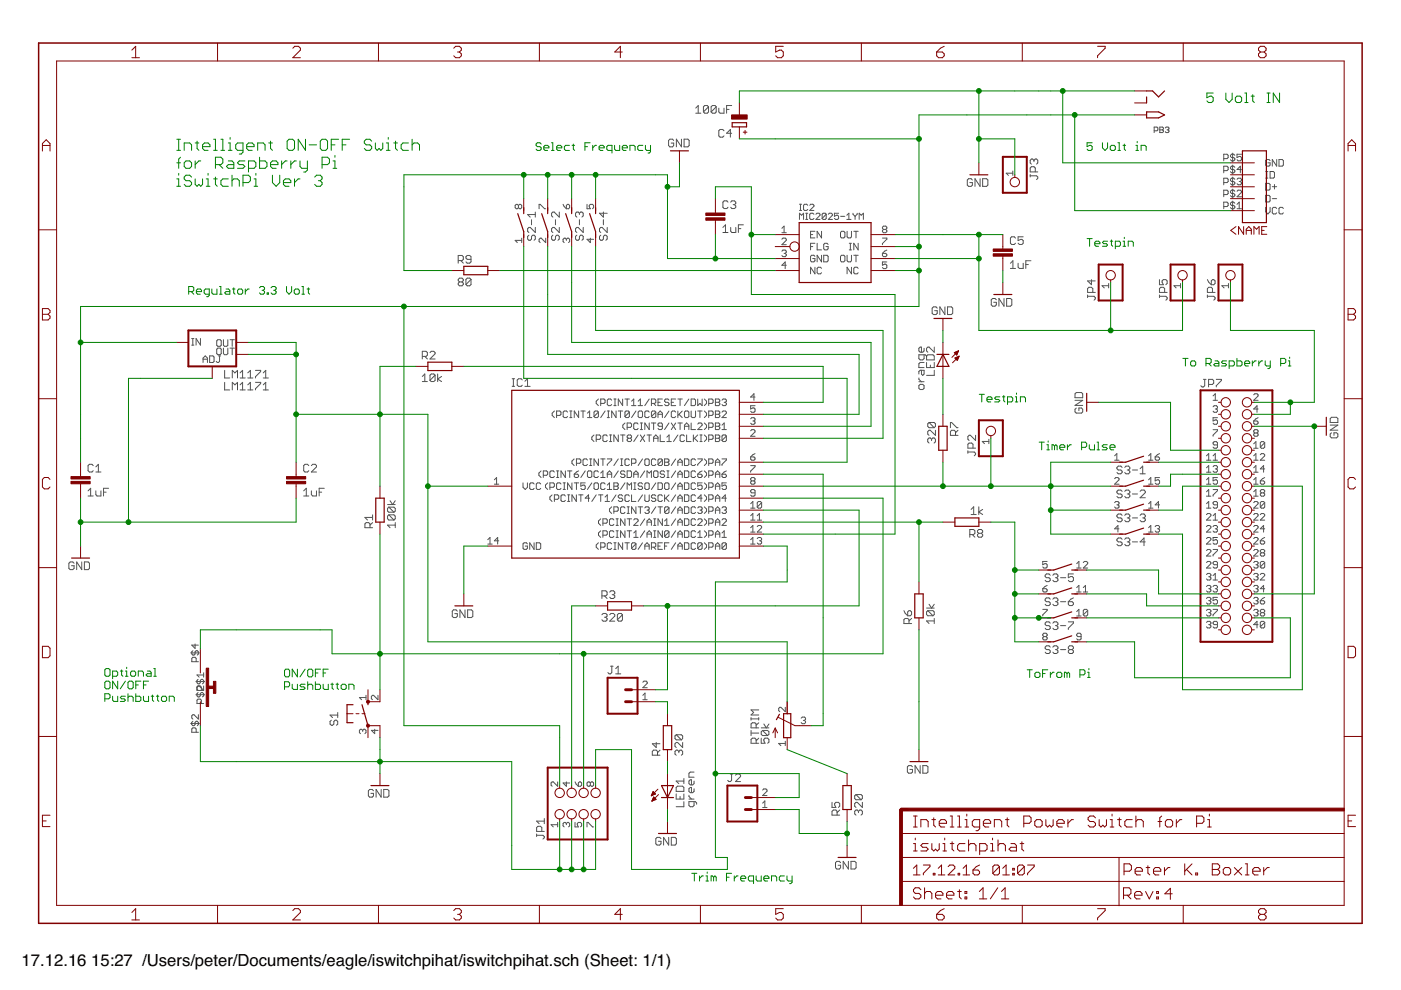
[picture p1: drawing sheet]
<svg xmlns="http://www.w3.org/2000/svg" width="297mm" height="210mm" viewBox="0 0 297 210" stroke-linecap="round" stroke-linejoin="round" font-family="sans-serif">
<defs><g id="words">
<g font-size="3.5">
<text x="4.6" y="204.7">17.12.16</text>
<text x="19.3" y="204.7">15:27 /Users/peter/Documents/eagle/iswitchpihat/iswitchpihat.sch (Sheet: 1/1)</text>
</g>
</g></defs>
<g fill="none" stroke="#505050" stroke-width=".21">
<path d="M142.8 29.8l-.2-.3h-.6l-.2 .3v1.1l.2 .2h.6l.2-.2v-.6h-.5M144.5 29.5v1.6l-1.1-1.6v1.6M145 29.5h.8l.3 .3v1.1l-.3 .2h-.8zM147.5 22.9l.5-.5v1.6M147.5 24h1.1M150.2 22.6v1.1l-.3 .3h-.5l-.3-.3M150.2 22.6l-.3-.2h-.5l-.3 .2v1.1M150.2 22.6l-1.1 1.1M151.8 22.6v1.1l-.2 .3h-.6l-.2-.3M151.8 22.6l-.2-.2h-.6l-.2 .2v1.1M151.8 22.6l-1 1.1M152.4 22.9v.8l.3 .3h.8v-1.1"/>
<path d="M153.5 27.7l-.3-.2h-.5l-.3 .2v1.1l.3 .3h.5l.3-.3M154.1 23.2h.5M155.1 22.4h-1v1.6M155.1 28.3h-1l.8-.8v1.6M206.2 38.2l-.3-.3h-.5l-.3 .3v1l.3 .3h.5l.3-.3v-.5h-.6M207.8 37.9v1.6l-1.1-1.6v1.6M208.3 37.9h.9l.2 .3v1l-.2 .3h-.9zM214.7 36.7h-1.4l.5 .5M214.7 36.3v.9M218.4 37.3h1.4l.2 .2v.3l-.2 .3M218.4 37v.5M219.2 34l.3-.3h.3l.2 .3v.5l-.2 .3"/>
<path d="M219.2 34l-.3-.3h-.2l-.3 .3v.5l.3 .3M219.2 34v.3M219.5 36.4v-.8l-.3-.3h-.5l-.3 .3v.8h1.6M244.7 27.7h.6l.2-.2v-.4l-.2-.2h-.6v1.2M245.9 26.9h.6l.2 .2-.2 .4 .2 .4-.2 .2h-.6zM245.9 27.5h.6M247.1 27.1l.1-.2h.4l.2 .2-.2 .4M247.4 27.5h.2M247.6 27.5l.2 .2-.2 .4h-.4l-.1-.2M259.5 38.7h.7l.2-.2v-.5l-.2-.2h-.7v1.4M259.5 33.6h.7l.2-.2v-.5l-.2-.2h-.7v1.4M259.5 36.2h.7l.2-.3v-.4l-.2-.3h-.7v1.4"/>
<path d="M261.3 32.5v1.8M261.3 35v1.9M261.3 37.5v1.9M261.8 38l-.2-.2h-.5l-.2 .2 .2 .5h.5l.2 .2-.2 .5h-.5l-.2-.3M261.8 32.9l-.2-.2h-.5l-.2 .2 .2 .5h.5l.2 .2-.2 .5h-.5l-.2-.2M261.8 35.5l-.2-.3h-.5l-.2 .3 .2 .4h.5l.2 .3-.2 .4h-.5l-.2-.2M262.3 38l.2-.2h.5l.2 .2-.2 .5M262.7 38.5h.3M263 38.5l.2 .2-.2 .5h-.5l-.2-.3M263.2 32.7h-.9v.7l.7-.2 .2 .2v.5l-.2 .2h-.5l-.2-.2M263.2 35.9h-.9l.7-.7v1.4M268.4 38.9h.6l.3 .2v1l-.3 .2h-.6z"/>
<path d="M268.4 37.8h.4M268.4 36.4h.4M268.6 36.4v1.4M269.3 34.1l-.3-.3h-.4l-.2 .3v.9l.2 .2h.4l.3-.2v-.5h-.5M269.3 36.4h.7l.2 .2v.9l-.2 .3h-.7zM269.7 39.6h1M270.2 39.1v1M270.7 33.8v1.4l-1-1.4v1.4M271.2 33.8h.7l.2 .3v.9l-.2 .2h-.7zM97.2 55.2h.8l.2-.2v-.6l-.2-.2h-.8v1.6M97.4 59.8l-.2-.3v-.3l.2-.2h.6l.2 .2v.3l-.2 .3M97.4 59.8l-.2 .2v.3l.2 .3h.6l.2-.3v-.3l-.2-.2"/>
<path d="M97.4 59.8h.6M97.7 55.2l.5 .6M99.9 59.2l-.3-.2h-.5l-.3 .2v1.1M99.9 59.2v1.1l-.3 .3h-.5l-.3-.3M99.9 55h-.8l-.3-.3v-.3l.3-.2h.5l.3 .2v1.1l-.3 .3h-.5l-.3-.3M99.9 59.2l-1.1 1.1M109.9 43.6l-.2-.3-.5 .3v.4l.3 .3 .4-.3M109.9 43.6l.3-.3 .4 .3v.4l-.2 .3-.5-.3M109.9 43.6v.4M110.6 51h-1.4l.5 .4M110.6 50.5v.9M112.1 49.9l-.2 .2v.6l.2 .2h.3l.3-.2v-.6l.3-.2h.2l.3 .2v.6l-.3 .2"/>
<path d="M112.7 46.6v1.1M113.5 48.2v1.1l-1.1-1.1h-.3l-.2 .3v.5l.2 .3M113.5 45v1M113.5 45.5h-1.6l.5 .5M114.3 44.3v-1h.2l1 1h.2M115.7 50.5v.9l-.9-.9-.5 .2v.5l.2 .2M117.2 49.9l-.3 .2v.6l.3 .2h.3l.3-.2v-.6l.2-.2h.3l.3 .2v.6l-.3 .2M117.8 46.6v1.1M118.6 48.2v1.1l-1.1-1.1h-.3l-.3 .3v.5l.3 .3M118.6 45v1l-1.1-1h-.3l-.3 .2v.6l.3 .2M119.4 43.3l.7 1M120.1 43.6l.4-.3 .3 .3v.4l-.3 .3h-.4z"/>
<path d="M120.1 50.7l.2-.2 .5 .2v.5l-.3 .2M120.1 50.7l-.3-.2-.4 .2v.5l.2 .2M120.1 50.7v.3M122.3 49.9l-.3 .2v.6l.3 .2h.3l.3-.2v-.6l.2-.2h.3l.3 .2v.6l-.3 .2M122.9 45.2l-.3-.2h-.3l-.3 .2v.6l.3 .2M122.9 45.2l.2-.2h.3l.3 .2v.6l-.3 .2M122.9 45.2v.3M122.9 46.6v1.1M123.7 48.2v1.1l-1.1-1.1h-.3l-.3 .3v.5l.3 .3M124.5 43.3v1h.7l-.3-.5 .3-.5h.4l.3 .3v.4l-.3 .3M125.2 50.5v.9l-.7-.7h1.4M127.4 49.9l-.3 .2v.6l.3 .2h.3l.2-.2v-.6l.3-.2h.3l.2 .2v.6l-.2 .2"/>
<path d="M127.9 45v1l-.8-.8h1.6M127.9 46.6v1.1M128.7 48.2v1.1l-1-1.1h-.3l-.3 .3v.5l.3 .3M153.3 48.2l.5-.5v1.6M153.3 49.3h1M154.3 42.9l-.2-.3h-.6l-.2 .3v1l.2 .3h.6l.2-.3M154.9 48.2v.8l.3 .3h.8v-1.1M154.9 42.9l.3-.3h.5l.3 .3v.2l-.3 .3M155.4 43.4h.3M155.7 43.4l.3 .3v.2l-.3 .3h-.5l-.3-.3M156.5 48.5h.6M157.6 47.7h-1.1v1.6"/>
<path d="M165.8 50.7l.2-.2h.5l.2 .2v.2l-.9 1h.9M165.8 48.4l.4-.5v1.4M165.8 49.3h.9M165.8 53.3l.2-.3h.5l.2 .3-.2 .4M166.2 53.7h.3M166.5 53.7l.2 .3-.2 .4h-.5l-.2-.2M166.7 56.2h-.9l.7-.7v1.5M169.5 46.5v-1.3l.4 .4 .5-.4v1.3M169.5 44.6h.4M169.5 43.3h.4M169.7 43.3v1.3M170.8 46.5h.5"/>
<path d="M170.8 45.2h.5M171 45.2v1.3M171.3 43.5l-.3-.2h-.4l-.2 .2v.9l.2 .2h.4l.3-.2M171.7 43.5l.2-.2h.4l.3 .2v.2l-.9 .9h.9M171.9 49.7h.4M171.9 52.3h.4M172.6 45.4l-.3-.2h-.4l-.2 .2v.9l.2 .2h.4l.3-.2M172.8 49h-.9v1.4h.9M172.8 51.6h-.9v1.4M172.8 54.4l-.2-.3h-.5l-.2 .3v.9l.2 .2h.5l.2-.2v-.5h-.5M172.8 56.7v1.4l-.9-1.4v1.4M173 45.4l.2-.2h.5l.2 .2v.2l-.9 .9h.9"/>
<path d="M173.2 51.6v1.4h1M174.2 49v1.4l-1-1.4v1.4M174.2 54.1v1.4l-1-1.4v1.4M174.2 56.9l-.3-.2h-.4l-.3 .2v.9l.3 .3h.4l.3-.3M174.6 54.1h.7l.3 .3v.9l-.3 .2h-.7zM175.2 45.4v.9l-.2 .2h-.5l-.2-.2M175.2 45.4l-.2-.2h-.5l-.2 .2v.9M175.2 45.4l-.9 .9M175.6 51.8l-.3-.2h-.4l-.3 .2v.9l.3 .3h.4l.3-.3v-.4h-.5M175.6 45.4l.2-.2h.5l.2 .2v.2l-.9 .9h.9M177.8 45.2h-.9v.7l.5-.3h.2l.2 .3v.4l-.2 .2h-.5l-.2-.2M178.2 49.3l.2-.3h.5l.2 .3v.9l-.2 .2h-.5l-.2-.2z"/>
<path d="M178.2 54.4l.2-.3h.5l.2 .3v.9l-.2 .2h-.5l-.2-.2zM178.2 45.9h.9M179.5 46.5h.9M179.5 45.6l.5-.4v1.3M179.6 49v1.2l.2 .2h.5l.2-.2v-1.2M179.6 54.1v1.2l.2 .2h.5l.2-.2v-1.2M180.1 51.6h.4M180.1 53h.4M180.3 51.6v1.4M180.5 56.7v1.4l-.9-1.4v1.4M180.8 45.2v.2l.5 .5M181 49h.9"/>
<path d="M181 54.1h.9M181.3 45.9v.6M181.5 49v1.4M181.5 54.1v1.4M181.7 45.2v.2l-.4 .5M181.9 56.9l-.2-.2h-.4l-.3 .2v.9l.3 .3h.4l.2-.3M181.9 51.6v1.4l-.9-1.4v1.4M182.2 46.5v-1.3l.4 .4 .4-.4v1.3M187.1 50.5h.9v.2l-.9 .9v.3M187.1 53.7h.7l.2 .5-.2 .2h-.5l-.2-.2zM187.3 48.6l-.2 .3 .2 .4h.5l.2-.2-.2-.5M187.3 48.6l-.2-.2 .2-.5h.5l.2 .3-.2 .4"/>
<path d="M187.3 48.6h.5M188 55.5h-.9v.7l.5-.2 .4 .2v.5l-.2 .3h-.5l-.2-.3M188 53l-.9 .7M214.2 55.8l.6-.5v1.6M214.2 56.9h1.1M215.3 50.5l-.3-.3h-.5l-.3 .3v1.1l.3 .2h.5l.3-.2M215.9 55.8v.8l.2 .3h.8v-1.1M216.9 50.2h-1v.8l.5-.2h.3l.2 .2v.6l-.2 .2h-.6l-.2-.2M217.5 56.1h.5M218.6 55.3h-1.1v1.6M231.4 59.3v1.1l-.8-.8h1.6M245.8 59.3v1.1h.9l-.3-.6v-.2l.3-.3h.5l.3 .3v.5l-.3 .3"/>
<path d="M256 59.3l.8 1.1M257.1 59.3h.2l.3 .3v.5l-.3 .3h-.5v-.8zM259.5 41.3h.7l.2-.3v-.4l-.2-.3h-.7v1.4M259.5 43.8h.7l.2-.2v-.5l-.2-.2h-.7v1.4M261.3 40.1v1.9M261.3 42.6v1.9M261.8 43.1l-.2-.2h-.5l-.2 .2 .2 .5h.5l.2 .2-.2 .5h-.5l-.2-.3M261.8 40.6l-.2-.3h-.5l-.2 .3 .2 .4h.5l.2 .3-.2 .4h-.5l-.2-.2M262.3 44.3h.9M262.3 40.6l.2-.3h.5l.2 .3v.2l-.9 .9h.9M262.3 43.3l.4-.4v1.4M268.4 41.4h.6l.3 .3v.9l-.3 .2h-.6z"/>
<path d="M268.4 44v.9l.4 .5 .5-.5v-.9M269.7 42.1h1M270.7 44.2l-.3-.2h-.4l-.3 .2v.9l.3 .3h.4l.3-.3M272.1 44.2l-.2-.2h-.5l-.2 .2v.9l.2 .3h.5l.2-.3M40.6 73.2h.5M40.6 71.8h.5M40.9 71.8v1.4M42.5 71.8v1.4l-.9-1.4v1.4M43.1 76.9v-1l.4-.4 .5 .4v1M43.1 76.2h.9M44.4 75.5h.7l.3 .2v.9l-.3 .3h-.7zM46 74l.2-.2h.5l.2 .2v1l-.2 .2h-.5l-.2-.2z"/>
<path d="M46.2 72h.5l.2 .3v.9l-.2 .2h-.5l-.2-.2v-.9zM46.3 75.5h.5M46.5 75.5v1.1l-.2 .3-.5-.3M47.4 73.8v1.2l.2 .2h.5l.2-.2v-1.2M47.4 72v1.2l.2 .2h.5l.2-.2v-1.2M47.6 78.5v1.6h1.1M48.8 73.8h.9M48.8 72h.9M49.2 72v1.4M49.2 73.8v1.4M50.9 79.1l.5-.6v1.6M52.5 79.1l.6-.6v1.6"/>
<path d="M54.2 78.5h1.1v.3l-1.1 1.1v.2M55.8 79.1l.5-.6v1.6M89.5 79.8l.6-.5v1.6M89.5 75.6h.8l.3-.3v-.5l-.3-.3h-.8v1.6M90.1 75.6l.5 .5M91.2 74.8l.2-.3h.6l.2 .3v.2l-1 1.1h1M92.2 79.5v1.1l-.2 .3h-.6l-.2-.3M92.2 79.5l-.2-.2h-.6l-.2 .2v1.1M92.2 79.5l-1 1.1M92.8 79.3v1.6M93.6 79.8l-.8 .6 .8 .5M195.4 78.5v.8l.2 .3 .3-.3v-.8h-.8l-.3 .3v.5"/>
<path d="M195.9 73.9v.5l-.3 .3h-.5l-.3-.3v-.5l.3-.3h.3v1.1M195.9 75.2v.8l-.3 .3h-.5l-.3-.3v-.8h1.4l.2 .3M195.9 76.9h-.8l-.3 .2v.8h1.1M196.4 76.9v1h1.7v-1M196.7 75.2h1.1l.3 .3v.8h-1.7v-.8zM197.3 77.4v.5M198.1 73.6v1.1l-1.1-1.1h-.3l-.3 .3v.5l.3 .3M198.1 78.5v1.1h-1.7M198.7 65.3l-.3-.2h-.5l-.3 .2v1.1l.3 .3h.5l.3-.3v-.5h-.5M200.3 65.1v1.6l-1-1.6v1.6M200.9 65.1h.8l.3 .2v1.1l-.3 .3h-.8zM211.2 63.6l-.2-.3h-.6l-.2 .3v1l.2 .3h.6l.2-.3v-.5h-.5"/>
<path d="M212.9 63.3v1.6l-1.1-1.6v1.6M213.4 63.3h.8l.3 .3v1l-.3 .3h-.8zM230.6 62.8h1.4l.2 .3v.3l-.2 .2M230.6 62.5v.6M231.7 62v-.8l-.3-.3h-.5l-.3 .3v.8h1.6M235.1 60.6h-1.4l.4 .4M235.1 60.1v.9M245.8 62.5v.6M245.8 62.8h1.4l.3 .3v.3l-.3 .2M246.9 62v-.8l-.2-.3h-.6l-.3 .3v.8h1.7M250.3 60.6h-1.4l.5 .4M250.3 60.1v.9"/>
<path d="M256 62.8h1.3l.3 .3v.3l-.3 .2M256 62.5v.6M257.1 62v-.8l-.3-.3h-.5l-.3 .3v.8h1.6M260.5 60.6h-1.4l.4 .4M260.5 60.1v.9M19.8 98.7l-.3-.3h-.6l-.2 .3v1.1l.2 .3h.6l.3-.3M20.3 99l.5-.6v1.7M47.6 81.1v1.6h1.1M49.3 80.1v-1.6l.5 .6 .6-.6v1.6M49.3 82.7v-1.6l.5 .5 .6-.5v1.6M50.9 82.7h1.1M50.9 81.6l.5-.5v1.6"/>
<path d="M50.9 80.1h1.1M52.5 82.7h1.1M52.5 81.6l.6-.5v1.6M52.5 80.1h1.1M54.2 81.1h1.1v.2l-1.1 1.1v.3M55.8 82.7h1.1M55.8 81.6l.5-.5v1.6M55.8 80.1h1.1M65.5 98.7l-.3-.3h-.5l-.3 .3v1.1l.3 .3h.5l.3-.3M66 98.7l.3-.3h.5l.3 .3v.3l-1.1 1.1h1.1M89.5 80.9h1.1M108.6 81.9h.5"/>
<path d="M108.6 80.3h.5M108.8 80.3v1.6M110.7 80.6l-.2-.3h-.6l-.2 .3v1.1l.2 .2h.6l.2-.2M111.3 80.8l.5-.5v1.6M111.3 81.9h1.1M114.7 99.8l-.4 .5v.5l.4 .4M117.5 87.1l-.4 .5v.5l.4 .4M118 99.8h.5M118 88.1h.7l.2-.3v-.4l-.2-.3h-.7v1.4M118.2 99.8v1.4M119.9 99.8v1.4l-1-1.4v1.4M120.3 99.8h1"/>
<path d="M120.3 87.4l-.2-.3h-.5l-.2 .3v.9l.2 .2h.5l.2-.2M120.8 99.8v1.4M120.8 87.1h.5M120.8 88.5h.5M121 87.1v1.4M121.7 97.3l-.4 .5v.4l.4 .5M122.2 98.2h.7l.2-.2v-.5l-.2-.2h-.7v1.4M122.7 99.8l-.9 .7M122.7 87.1v1.4l-.9-1.4v1.4M123.1 87.1h1M123.6 87.1v1.4M124.1 99.8l-1 1.4"/>
<path d="M124.5 97.5l-.2-.2h-.5l-.2 .2v1l.2 .2h.5l.2-.2M124.5 88.5h1M124.5 87.6l.5-.5v1.4M125 97.3h.5M125 98.7h.5M125.2 97.3v1.4M125.9 92.2l-.4 .5v.5l.4 .4M126.4 93.2h.7l.3-.3v-.4l-.3-.3h-.7v1.4M126.9 87.4v.9l-.3 .2h-.4l-.3-.2M126.9 87.4l-1 .9M126.9 87.4l-.3-.3h-.4l-.3 .3v.9M126.9 97.3v1.4l-1-1.4v1.4"/>
<path d="M126.9 84.6l-.5 .5v.4l.5 .5M127.4 97.3h.9M127.4 85.5h.7l.2-.2v-.5l-.2-.2h-.7v1.4M127.8 97.3v1.4M128.3 87.1l-.9 1.4M128.8 97.3h.9v.2l-.9 1v.2M128.8 92.5l-.3-.3h-.4l-.3 .3v.9l.3 .2h.4l.3-.2M128.8 87.1h.4M128.8 88.5h.4M129 87.1v1.4M129.2 92.2h.5M129.2 93.6h.5"/>
<path d="M129.5 92.2v1.4M129.7 84.8l-.2-.2h-.5l-.2 .2v1l.2 .2h.5l.2-.2M130.2 86h.4M130.2 84.6h.4M130.4 84.6v1.4M130.6 87.1v1.4l-.9-1.4v1.4M131.1 97.3l-.9 1.4M131.1 99.8l-.9 1.4M131.1 92.2v1.4l-.9-1.4v1.4M131.1 87.1h.9M131.6 87.1v1.4M131.6 97.3h.4"/>
<path d="M131.6 98.7h.4M131.6 92.2h.9M131.8 97.3v1.4M132 84.6v1.4l-.9-1.4v1.4M132 92.2v1.4M132.5 89.7l-.5 .4v.5l.5 .5M132.5 84.6h.9M133 90.6h.7l.2-.2v-.5l-.2-.2h-.7v1.4M133 99.8h.7l.2 .3v.9l-.2 .2h-.7zM133 84.6v1.4M133.2 92.9l-.2 .3 .2 .4h.5l.2-.2-.2-.5M133.2 92.9l-.2-.2 .2-.5h.5l.2 .3-.2 .4"/>
<path d="M133.2 92.9h.5M133.4 97.5l-.2-.2h-.5l-.2 .2v1l.2 .2h.5l.2-.2M133.4 87.4l-.2-.3h-.5l-.2 .3v.9M133.4 87.4v.9l-.2 .2h-.5l-.2-.2M133.4 87.4l-.9 .9M133.9 86h.9M133.9 98.2h.7l.2-.2v-.5l-.2-.2h-.7v1.4M133.9 85.1l.5-.5v1.4M134.8 87.1l-.9 1.4M135.3 86h.9M135.3 89.9l-.2-.2h-.5l-.2 .2v.9l.2 .3h.5l.2-.3M135.3 87.4l.2-.3h.5l.2 .3v.9l-.2 .2h-.5l-.2-.2z"/>
<path d="M135.3 85.1l.5-.5v1.4M135.3 92.2l-.9 1.4M135.8 89.7h.4M135.8 91.1h.4M135.8 92.2l.9 1.4M136 89.7v1.4M136.2 97.3l-.9 1.4M136.7 99.8l-.9 1.4M136.7 92.2l-.9 1.4M136.7 97.5l.2-.2h.5l.2 .2v1l-.2 .2h-.5l-.2-.2zM137.2 92.2h.9M137.6 87.4l-.2-.3h-.5l-.2 .3v.9l.2 .2h.5l.2-.2"/>
<path d="M137.6 89.7v1.4l-.9-1.4v1.4M137.6 92.2v1.4M137.6 84.6l-.9 1.4M138.1 85.5h.7l.2-.2v-.5l-.2-.2h-.7v1.4M138.1 89.7h.9M138.6 93.6v-.9l.4-.5 .5 .5v.9M138.6 89.7v1.4M138.6 85.5l.4 .5M138.6 92.9h.9M139 87.4v.9l-.2 .2h-.5l-.2-.2M139 87.4l-.9 .9M139 97.5l-.2-.2h-.5l-.2 .2v1l.2 .2h.5l.2-.2"/>
<path d="M139 87.4l-.2-.3h-.5l-.2 .3v.9M139.5 88.5v-.9l.5-.5 .4 .5v.9M139.5 85.3h.5M139.5 87.8h.9M140 92.2v1.4h.9M140.4 84.6h-.9v1.4h.9M140.4 97.5l-.2-.2h-.5l-.2 .2v1M140.4 97.5v1l-.2 .2h-.5l-.2-.2M140.4 90.4h-.7l-.2-.3 .2-.4h.5l.2 .2v.9l-.2 .3h-.5l-.2-.3M140.4 97.5l-.9 1M140.9 97.3h.7l.2 .2-.2 .5 .2 .5-.2 .2h-.7zM140.9 98h.7"/>
<path d="M141.4 92.7l.5-.5v1.4M141.4 99.8h.5M141.4 93.6h.9M141.6 99.8v1.4M141.8 84.8l-.2-.2h-.5l-.2 .2 .2 .5h.5l.2 .2-.2 .5h-.5l-.2-.2M141.8 87.1l-.9 1.4M141.8 89.7l-.9 1.4M142.3 85.3h.5M142.3 89.7l1 1.4M143.3 84.6h-1v1.4h1M143.3 87.4l-.3-.3h-.4l-.3 .3v.9l.3 .2h.4l.3-.2M143.3 97.3l-1 1.4"/>
<path d="M143.3 99.8l-1 1.4M143.3 89.7l-1 1.4M143.7 98h1M143.7 87.1v1.4M143.7 98.7v-.9l.5-.5 .5 .5v.9M143.7 84.6h1M143.7 89.7h1M143.7 92.2l-.9 1.4M144 87.8l.7 .7M144.2 84.6v1.4M144.2 89.7v1.4M144.7 87.1l-1 1"/>
<path d="M145.1 91.1v-1l.5-.4 .4 .4v1M145.1 97.3h.7l.2 .2v1l-.2 .2h-.7zM145.1 99.8h.7l.2 .3v.9l-.2 .2h-.7zM145.1 92.5l-.2-.3h-.5l-.2 .3v.9l.2 .2h.5l.2-.2M145.1 90.4h.9M145.4 87.1h.4l.2 .3v.9l-.2 .2h-.4l-.3-.2v-.9zM145.6 92.2v1.4h.9M146 84.6l-.9 1.4M146.5 84.6h.7l.3 .2v1l-.3 .2h-.7zM146.5 87.1v1.2l.3 .2h.4l.3-.2v-1.2M146.5 89.7v1.4h1M147 92.2v1.4"/>
<path d="M147.2 92.9l.7 .7M147.5 97.5l-.3-.2h-.4l-.3 .2v1l.3 .2h.4l.3-.2M147.9 97.3h1v.2l-1 1v.2M147.9 84.6v1.4l.5-.5 .5 .5v-1.4M147.9 89.9l.3-.2h.4l.3 .2v.2l-1 1h1M147.9 87.1h1M147.9 92.2l-.9 1M148.4 87.1v1.4M148.4 92.2h.5M148.4 93.6h.5M148.6 92.2v1.4M148.9 99.8l-1 .7"/>
<path d="M149.3 97.3l.5 .5v.4l-.5 .5M149.3 84.6l.5 .5v.4l-.5 .5M149.3 87.1l.5 .5v.5l-.5 .4M149.3 89.7l.5 .4v.5l-.5 .5M149.3 92.2l.5 .5v.5l-.5 .4M149.3 99.8l.5 .5v.5l-.5 .4M150.3 98.2h.7l.2-.2v-.5l-.2-.2h-.7v1.4M150.3 85.5h.7l.2-.2v-.5l-.2-.2h-.7v1.4M150.3 88.1h.7l.2-.3v-.4l-.2-.3h-.7v1.4M150.3 90.6h.7l.2-.2v-.5l-.2-.2h-.7v1.4M150.3 93.2h.7l.2-.3v-.4l-.2-.3h-.7v1.4M151.7 84.6h.7l.2 .2-.2 .5 .2 .5-.2 .2h-.7z"/>
<path d="M151.7 98h.9M151.7 87.1h.7l.2 .3-.2 .4 .2 .5-.2 .2h-.7zM151.7 89.7h.7l.2 .2-.2 .5 .2 .4-.2 .3h-.7zM151.7 92.2h.7l.2 .3-.2 .4 .2 .5-.2 .2h-.7zM151.7 98.7v-.9l.4-.5 .5 .5v.9M151.7 85.3h.7M151.7 87.8h.7M151.7 90.4h.7M151.7 92.9h.7M153.1 90.1l.4-.4v1.4M153.1 84.8l.2-.2h.5l.2 .2-.2 .5M153.1 87.4l.2-.3h.5l.2 .3v.2l-.9 .9h.9"/>
<path d="M153.1 97.3h.9v.2l-.9 1v.2M153.1 91.1h.9M153.5 85.3h.3M153.8 85.3l.2 .2-.2 .5h-.5l-.2-.2M154 92.5v.9l-.2 .2h-.5l-.2-.2M154 92.5l-.2-.3h-.5l-.2 .3v.9M154 99.8l-.9 .7M154 92.5l-.9 .9M159.2 98.7h.9v.3l-.9 .9v.2M159.2 96.9h.7l.2 .4-.2 .3h-.5l-.2-.3zM159.2 88.8l.2-.2h.5l.2 .2-.2 .5M159.2 91.3l.2-.2h.5l.2 .2v.3l-.9 .9h.9"/>
<path d="M159.6 89.3h.3M159.9 89.3l.2 .2-.2 .5h-.5l-.2-.3M160.1 86h-.9v.7l.7-.2 .2 .2v.5l-.2 .2h-.5l-.2-.2M160.1 96.2l-.9 .7M160.1 84.2h-.9l.7-.7v1.4M194.8 81.8l.3-.3h.5l.3 .3v.5l-.3 .3h-.5l-.3-.3zM194.8 80.1v.3l.6 .5M194.8 80.9h1.1M197 89.6l-.3 .3v.5l.3 .3h1.1M197 89.6h1.1l.2 .3v.5l-.2 .3M197 89.6l1.1 1.1M197.5 93.1l-.3-.2h-.2l-.3 .2v.6l.3 .2"/>
<path d="M197.5 93.1l.3-.2h.3l.2 .2v.6l-.2 .2M197.5 93.1v.3M198.3 91.2v1.1l-1.1-1.1h-.2l-.3 .3v.5l.3 .3M201.5 90.7v-1.1h.3l1.1 1.1h.2M202.6 92.3v-.8l-.3-.3h-.5l-.3 .3v.8h1.6M203.1 91.2l-.5 .6M205.2 95.8h1.4l.2 .3v.3l-.2 .2M205.2 95.6v.5M206.3 95v-.8l-.3-.3h-.5l-.3 .3v.8h1.6M206.8 92.3v1.1l-1.1-1.1h-.2l-.3 .3v.5l.3 .3M209.7 93.6h-1.4l.4 .5M209.7 93.1v1"/>
<path d="M227.9 84.9h1.7l-1.7 1.1h1.7M228.2 86.5l-.3 .3v.5l.3 .3h1.1l.3-.3v-.5l-.3-.3h-.6v.6M228.2 83.2h1.1l.3 .3v.8h-1.7v-.8zM236.3 97.6h1M236.3 96.6l.5-.4v1.4M237.9 99.1l-.3-.3h-.5l-.3 .3v.3l.3 .3h.5l.3 .2v.3l-.3 .3h-.5l-.3-.3M238.5 99.1l.2-.3h.6l.2 .3v.3l-.2 .3M239 99.7h.3M239.3 99.7l.2 .2v.3l-.2 .3h-.6l-.2-.3M240.1 99.7h1.1M241.7 99.4l.6-.6v1.7M243.5 97.6h1"/>
<path d="M243.5 96.6l.5-.4v1.4M244.9 96.9h.7l.3 .4-.3 .3h-.4l-.3-.3zM245.9 96.2l-1 .7M255.1 80.4h.6M255.4 80.4v1.4l-.3 .2h-.2l-.3-.2M255.8 97.6h.9M255.8 96.6l.5-.4v1.4M255.8 99.2l.5-.5v1.4M256.2 81.5h.8l.3-.3v-.5l-.3-.3h-.8v1.6M257.2 84.9h.9M257.2 99l.2-.3h.5l.2 .3-.2 .4M257.2 97.6h.9"/>
<path d="M257.2 86.3l.2-.3h.5l.2 .3-.2 .4M257.2 91.1h.9v.2l-.9 1v.2M257.2 83.9l.5-.4v1.4M257.2 96.6l.5-.4v1.4M257.7 86.7h.2M257.7 99.4h.2M257.9 80.4h1.1v.3l-1.1 1.1v.2M257.9 86.7l.2 .3-.2 .4h-.5l-.2-.2M257.9 99.4l.2 .3-.2 .4h-.5l-.2-.2M258.1 88.6h-.9v.7l.7-.3 .2 .3v.4l-.2 .3h-.5l-.2-.3M258.1 94.3h-.7l-.2-.2 .2-.5h.5l.2 .3v.9l-.2 .2h-.5l-.2-.2M265.8 83.7l.2-.2h.5l.2 .2v.2l-.9 1h.9"/>
<path d="M265.8 97.6h.9M265.8 89.3h.7l.2 .4-.2 .3h-.5l-.2-.3zM265.8 95h.9M265.8 94.1l.5-.5v1.4M265.8 96.6l.5-.4v1.4M265.8 99.2l.5-.5v1.4M266 91.8l-.2 .2 .2 .5h.5l.2-.2-.2-.5M266 91.8l-.2-.2 .2-.5h.5l.2 .2-.2 .5M266 91.8h.5M266.7 86.7h-.9l.7-.7v1.4M266.7 88.6l-.9 .7M267.2 96.4l.2-.2h.5l.2 .2v.2l-.9 1h.9"/>
<path d="M268.1 93.9l-.2-.3h-.5l-.2 .3v.9M268.1 93.9v.9l-.2 .2h-.5l-.2-.2M268.1 93.9l-.9 .9M268.1 99.4h-.9l.7-.7v1.4M282 90.1h1.7l-1.7 1.1h1.7M282 88.8l.3-.3h1.1l.3 .3v.8h-1.7zM282.3 91.8l-.3 .2v.6l.3 .2h1.1l.3-.2v-.6l-.3-.2h-.6v.5M15.7 119.4l-.3-.3h-.5l-.3 .3v1.1l.3 .3h.5l.3-.3v-.5h-.5M17.3 119.1v1.7l-1-1.7v1.7M17.9 119.1h.8l.3 .3v1.1l-.3 .3h-.8zM18.7 104.1l.5-.6v1.7M18.7 105.2h1.1"/>
<path d="M20.3 104.1v.8l.3 .3h.8v-1.1M20.3 100.1h1.1M21.9 104.4h.6M23 103.5h-1.1v1.7M64.4 105.2h1.1M64.4 104.1l.5-.6v1.7M66 104.1v.8l.3 .3h.8v-1.1M67.7 104.4h.5M68.7 103.5h-1v1.7M78.4 111.9v-.8l-.2-.3h-.6l-.2 .3v.8h1.6M79 110.8l-.6 .5M79 109.7h-1.6l.5 .6"/>
<path d="M79 109.2v1.1M82.2 107h1.6M82.4 107.5h1.1l.3 .3v.6l-.3 .2M82.4 109.2h1.1l.3 .2v.6l-.3 .3M82.4 109.2l-.2 .2v.6l.2 .3h1.1M82.4 107.5l-.2 .3v.6l.2 .2h1.1M82.4 109.2l1.1 1.1M82.4 107.5l1.1 1.1M82.7 106.2l.5 .8 .6-.8M83.8 111.3h-1.6l.5 .6M83.8 110.8v1.1M103.4 114.4l.5-.4v1.4"/>
<path d="M103.4 115.4h1M104.8 101.7l.5-.4v1.4M104.8 102.7h.9M105.7 114.7h-.9l.7-.7v1.4M110.9 102.4v.9l.5 .5 .4-.5v-.9M111.8 115.3l-.2-.2h-.5l-.2 .2v.9l.2 .3h.5l.2-.3v-.4h-.4M113.2 102.6l-.2-.2h-.5l-.2 .2v.9l.2 .3h.5l.2-.3M113.2 115.1v1.4l-.9-1.4v1.4M113.7 115.1h.7l.2 .2v.9l-.2 .3h-.7zM114.6 102.6l-.2-.2h-.5l-.2 .2v.9l.2 .3h.5l.2-.3M115.2 100.8h.7l.2-.3v-.4l-.2-.3h-.7v1.4M116.1 102.4l-.4 .4v.5l.4 .5"/>
<path d="M116.6 103.3h.7l.2-.2v-.5l-.2-.2h-.7v1.4M117.1 104.9l-.5 .5v.5l.5 .4M117.5 105.9h.7l.3-.3v-.4l-.3-.3h-.7v1.4M117.5 100.1l-.2-.3h-.5l-.2 .3v.9l.2 .2h.5l.2-.2M118 101.2h.5M118.9 102.6l-.2-.2h-.5l-.2 .2v.9l.2 .3h.5l.2-.3M119.4 102.4h.5M119.4 103.8h.5M119.6 102.4v1.4M119.9 105.2l-.3-.3h-.4l-.3 .3v.9l.3 .2h.4l.3-.2M120.3 104.9h.5M120.3 106.3h.5"/>
<path d="M120.6 104.9v1.4M121.3 102.4v1.4l-1-1.4v1.4M121.8 102.4h.9M121.8 100.5h.6l.3 .5-.3 .2h-.4l-.2-.2zM122.2 104.9v1.4l-.9-1.4v1.4M122.2 102.4v1.4M122.7 104.9h.9M123.1 104.9v1.4M124.1 102.4h-1v.7l.5-.3 .5 .3v.4l-.3 .3h-.4l-.3-.3M124.5 100.1l.3-.3h.4l.3 .3v.9l-.3 .2h-.4l-.3-.2zM125 105.6h-.9l.7-.7v1.4M125.5 102.4l-1 1.4"/>
<path d="M125.9 102.6l.3-.2h.4l.3 .2v.9l-.3 .3h-.4l-.3-.3zM126.4 104.9l-.9 1.4M126.9 100.1l-.3-.3h-.4l-.3 .3v.9l.3 .2h.4l.3-.2M126.9 115.1l-.5 .4v.5l.5 .5M126.9 104.9h.9M127.4 100.3l.4-.5v1.4M127.4 116h.7l.2-.2v-.5l-.2-.2h-.7v1.4M127.4 110l-.5 .5v.4l.5 .5M127.4 112.5l-.5 .5v.5l.5 .4M127.4 101.2h.9M127.4 104.9v1.4M127.8 110.9h.7l.3-.2v-.5l-.3-.2h-.7v1.4"/>
<path d="M127.8 113.5h.7l.3-.3v-.4l-.3-.3h-.7v1.4M128.3 102.6l-.2-.2h-.5l-.2 .2v.9l.2 .3h.5l.2-.3M128.3 105.4l.5-.5v1.4M128.3 106.3h.9M128.8 103.8h.9M128.8 101.2v-.9l.4-.5 .5 .5v.9M128.8 100.5h.9M128.8 102.8l.4-.4v1.4M129.7 107.5l-.5 .4v.5l.5 .5M129.7 115.3l-.2-.2h-.5l-.2 .2v.9l.2 .3h.5l.2-.3M130.2 115.1h.4M130.2 116.5h.4"/>
<path d="M130.2 102.4h.7l.2 .2-.2 .5 .2 .4-.2 .3h-.7zM130.2 110.2l-.3-.2h-.4l-.3 .2v1l.3 .2h.4l.3-.2M130.2 112.8l-.3-.3h-.4l-.3 .3v.9l.3 .2h.4l.3-.2M130.2 108.4h.7l.2-.2v-.5l-.2-.2h-.7v1.4M130.2 103.1h.7M130.4 115.1v1.4M130.6 104.9l-.9 1.4M130.6 110h.5M130.6 111.4h.5M130.6 112.5h.5M130.6 113.9h.5M130.9 110v1.4"/>
<path d="M130.9 112.5v1.4M132 105.2l-.2-.3h-.5l-.2 .3 .2 .4h.5l.2 .3-.2 .4h-.5l-.2-.2M132 115.1v1.4l-.9-1.4v1.4M132.5 115.1h.9M132.5 100.1l-.2-.3h-.5l-.2 .3 .2 .4h.5l.2 .3-.2 .4h-.5l-.2-.2M132.5 110v1.4l-.9-1.4v1.4M132.5 112.5v1.4l-.9-1.4v1.4M132.5 107.7l-.2-.2h-.5l-.2 .2v.9l.2 .3h.5l.2-.3M132.5 102.4l-.9 1.4M133 103.8v-1.4l.4 .4 .5-.4v1.4M133 115.1v1.4M133 107.5h.4"/>
<path d="M133 108.9h.4M133 110h.9M133 112.5h.9M133.2 107.5v1.4M133.4 105.2l-.2-.3h-.5l-.2 .3v.9l.2 .2h.5l.2-.2M133.4 110v1.4M133.4 112.5v1.4M133.9 104.9v1.4h.9M134.4 102.4h.4M134.4 103.8h.4M134.4 113l.4-.5v1.4M134.4 100.5h.9"/>
<path d="M134.4 101.2v-.9l.4-.5 .5 .5v.9M134.4 110.2l.2-.2h.5l.2 .2v.3l-.9 .9h.9M134.4 113.9h.9M134.6 102.4v1.4M134.8 115.3l-.2-.2h-.5l-.2 .2v.9M134.8 115.3v.9l-.2 .3h-.5l-.2-.3M134.8 107.5v1.4l-.9-1.4v1.4M134.8 115.3l-.9 .9M135.3 107.5h.9M135.8 107.5v1.4M136.2 102.6l-.2-.2h-.5l-.2 .2 .2 .5h.5l.2 .2-.2 .5h-.5l-.2-.3M136.2 104.9l-.9 1.4"/>
<path d="M136.2 115.1l-.9 1.4M136.7 110l-.9 1.4M136.7 112.5l-.9 1.4M136.7 115.8h.9M136.7 104.9v1.2l.2 .2h.5l.2-.2v-1.2M136.7 116.5v-1l.5-.4 .4 .4v1M136.7 107.7l.2-.2h.5l.2 .2-.2 .5M136.9 102.4h.5l.2 .2v.9l-.2 .3h-.5l-.2-.3v-.9zM137.2 101.2v-1.4l.4 .5 .5-.5v1.4M137.2 111.4v-.9l.4-.5 .5 .5v.9M137.2 113.9v-.9l.4-.5 .5 .5v.9M137.2 108.2h.2"/>
<path d="M137.2 110.7h.9M137.2 113.2h.9M137.4 108.2l.2 .2-.2 .5h-.5l-.2-.3M138.1 116h.7l.2-.2v-.5l-.2-.2h-.7v1.4M138.6 100.1l.2-.3h.5l.2 .3v.9l-.2 .2h-.5l-.2-.2zM138.6 110h.4M138.6 111.4h.4M138.6 112.5h.4M138.6 113.9h.4M138.6 116l.4 .5M138.8 110v1.4M138.8 112.5v1.4"/>
<path d="M139 105.2l-.2-.3h-.5l-.2 .5 .2 .2h.5l.2 .5-.2 .2h-.5l-.2-.2M139 102.4l-.9 1.4M139 107.5l-.9 1.4M139.5 115.8h.5M139.5 102.4h.7l.2 .2v.9l-.2 .3h-.7zM139.5 107.5h.9M140 107.5v1.4M140.4 115.1h-.9v1.4h.9M140.4 105.2l-.2-.3h-.5l-.2 .3v.9l.2 .2h.5l.2-.2M140.4 110v1.4l-.9-1.4v1.4M140.4 112.5v1.4l-.9-1.4v1.4M140.9 102.6l.2-.2h.5l.2 .2v.9l-.2 .3h-.5l-.2-.3z"/>
<path d="M140.9 115.8h.5M140.9 100.1l-.2-.3h-.5l-.2 .3 .2 .4h.5l.2 .3-.2 .4h-.5l-.2-.2M140.9 104.9v1.4M140.9 111.4h.9M140.9 110.5l.5-.5v1.4M141.1 105.6l.7 .7M141.4 101.2h.5M141.8 115.1h-.9v1.4M141.8 107.7l-.2-.2h-.5l-.2 .2v.9M141.8 112.8l-.2-.3h-.5l-.2 .3v.9M141.8 107.7v.9l-.2 .3h-.5l-.2-.3M141.8 112.8v.9l-.2 .2h-.5l-.2-.2"/>
<path d="M141.8 104.9l-.9 1M141.8 107.7l-.9 .9M141.8 112.8l-.9 .9M143.3 102.4l-1 1.4M143.3 104.9l-1 1.4M143.3 107.5l-1 1.4M143.3 110l-1 1.4M143.3 112.5l-1 1.4M143.3 115.1l-1 1.4M143.7 115.8h1M143.7 101.2v-.9l.5-.5 .5 .5v.9M143.7 103.8v-1l.5-.4 .5 .4v1"/>
<path d="M143.7 106.3v-.9l.5-.5 .5 .5v.9M143.7 108.9v-1l.5-.4 .5 .4v1M143.7 111.4v-.9l.5-.5 .5 .5v.9M143.7 113.9v-.9l.5-.5 .5 .5v.9M143.7 116.5v-1l.5-.4 .5 .4v1M143.7 100.5h1M143.7 103.1h1M143.7 105.6h1M143.7 108.2h1M143.7 110.7h1M143.7 113.2h1M145.1 115.1h.7l.2 .2v.9l-.2 .3h-.7z"/>
<path d="M145.1 102.4h.7l.2 .2v.9l-.2 .3h-.7zM145.1 104.9h.7l.2 .3v.9l-.2 .2h-.7zM145.1 107.5h.7l.2 .2v.9l-.2 .3h-.7zM145.1 110h.7l.2 .2v1l-.2 .2h-.7zM145.1 112.5h.7l.2 .3v.9l-.2 .2h-.7zM147.5 115.3l-.3-.2h-.4l-.3 .2v.9l.3 .3h.4l.3-.3M147.5 102.6l-.3-.2h-.4l-.3 .2v.9l.3 .3h.4l.3-.3M147.5 100.1l-.3-.3h-.4l-.3 .3v.9l.3 .2h.4l.3-.2M147.5 105.2l-.3-.3h-.4l-.3 .3v.9l.3 .2h.4l.3-.2M147.5 107.7l-.3-.2h-.4l-.3 .2v.9l.3 .3h.4l.3-.3M147.5 110.2l-.3-.2h-.4l-.3 .2v1l.3 .2h.4l.3-.2M147.5 112.8l-.3-.3h-.4l-.3 .3v.9l.3 .2h.4l.3-.2"/>
<path d="M147.9 113l.5-.5v1.4M147.9 100.5h.7l.3 .5-.3 .2h-.4l-.3-.2zM147.9 107.7l.3-.2h.4l.3 .2-.3 .5M147.9 110.2l.3-.2h.4l.3 .2v.3l-1 .9h1M147.9 113.9h1M148.4 108.2h.2M148.6 108.2l.3 .2-.3 .5h-.4l-.3-.3M148.9 115.3v.9l-.3 .3h-.4l-.3-.3M148.9 115.3l-.3-.2h-.4l-.3 .2v.9M148.9 102.4h-1v.7l.5-.3 .5 .3v.4l-.3 .3h-.4l-.3-.3M148.9 105.6h-1l.7-.7v1.4M148.9 115.3l-1 .9"/>
<path d="M149.3 102.4l.5 .4v.5l-.5 .5M149.3 104.9l.5 .5v.5l-.5 .4M149.3 107.5l.5 .4v.5l-.5 .5M149.3 110l.5 .5v.4l-.5 .5M149.3 112.5l.5 .5v.5l-.5 .4M149.3 115.1l.5 .4v.5l-.5 .5M150.3 116h.7l.2-.2v-.5l-.2-.2h-.7v1.4M150.3 103.3h.7l.2-.2v-.5l-.2-.2h-.7v1.4M150.3 100.8h.7l.2-.3v-.4l-.2-.3h-.7v1.4M150.3 105.9h.7l.2-.3v-.4l-.2-.3h-.7v1.4M150.3 108.4h.7l.2-.2v-.5l-.2-.2h-.7v1.4M150.3 110.9h.7l.2-.2v-.5l-.2-.2h-.7v1.4"/>
<path d="M150.3 113.5h.7l.2-.3v-.4l-.2-.3h-.7v1.4M151.7 108.9v-1l.4-.4 .5 .4v1M151.7 115.8h.9M151.7 101.2v-.9l.4-.5 .5 .5v.9M151.7 103.8v-1l.4-.4 .5 .4v1M151.7 106.3v-.9l.4-.5 .5 .5v.9M151.7 111.4v-.9l.4-.5 .5 .5v.9M151.7 113.9v-.9l.4-.5 .5 .5v.9M151.7 116.5v-1l.4-.4 .5 .4v1M151.7 100.5h.9M151.7 103.1h.9M151.7 105.6h.9"/>
<path d="M151.7 108.2h.9M151.7 110.7h.9M151.7 113.2h.9M153.1 100.5h.7l.2 .5-.2 .2h-.5l-.2-.2zM153.1 107.7l.2-.2h.5l.2 .2-.2 .5M153.1 110.2l.2-.2h.5l.2 .2v.3l-.9 .9h.9M153.1 113.9h.9M153.1 113l.4-.5v1.4M153.5 108.2h.3M153.8 108.2l.2 .2-.2 .5h-.5l-.2-.3M154 115.3l-.2-.2h-.5l-.2 .2v.9M154 102.4h-.9v.7l.4-.3 .5 .3v.4l-.2 .3h-.5l-.2-.3"/>
<path d="M154 115.3v.9l-.2 .3h-.5l-.2-.3M154 105.6h-.9l.7-.7v1.4M154 115.3l-.9 .9M159.2 115.4h.9M159.2 106.8l.4-.5v1.4M159.2 109.3l.4-.4v1.4M159.2 111.9l.4-.5v1.4M159.2 114.4l.4-.4v1.4M159.2 107.7h.9M159.2 110.3h.9M159.2 112.8h.9M159.4 102l-.2 .2 .2 .5h.5l.2-.3-.2-.4"/>
<path d="M159.4 102l-.2-.3 .2-.4h.5l.2 .2-.2 .5M159.4 102h.5M160.1 104.5h-.7l-.2-.2 .2-.5h.5l.2 .2v1l-.2 .2h-.5l-.2-.2M160.5 114.2l.3-.2h.4l.3 .2-.3 .5M160.5 111.7l.3-.3h.4l.3 .3v.2l-1 .9h1M160.5 110.3h1M160.5 109.3l.5-.4v1.4M161 114.7h.2M161.2 114.7l.3 .2-.3 .5h-.4l-.3-.3M161.5 106.6l-.3-.3h-.4l-.3 .3v.9M161.5 106.6v.9l-.3 .2h-.4l-.3-.2M161.5 106.6l-1 .9"/>
<path d="M205.6 113.3h.8l.3-.2v-.6l-.3-.2h-.8v1.6M205.9 108l.5-.5v1.6M205.9 109.1h1.1M206.2 113.3l.5 .6M207.5 113.1l-.3-.3v-.3l.3-.2h.6l.2 .2v.3l-.2 .3M207.5 113.1l-.3 .2v.3l.3 .3h.6l.2-.3v-.3l-.2-.2M207.5 107.5v1.6M207.5 113.1h.6M208.3 108l-.8 .5 .8 .6M222 119h-.9v.7l.7-.2 .2 .2v.5l-.2 .2h-.5l-.2-.2M228.3 119.5l.4-.5v1.4M229.7 119.3l.2-.3h.5l.2 .3v.2l-.9 .9h.9"/>
<path d="M236.3 101.5l.3-.2h.4l.3 .2v.2l-1 1h1M236.3 106.6l.3-.3h.4l.3 .3-.3 .4M236.8 107h.2M237 107l.3 .3-.3 .4h-.4l-.3-.2M237.3 112.1h-1l.7-.7v1.4M237.9 114.3l-.3-.2h-.5l-.3 .2v.3l.3 .3h.5l.3 .2v.3l-.3 .3h-.5l-.3-.3M237.9 104.2l-.3-.3h-.5l-.3 .3v.3l.3 .2h.5l.3 .3v.3l-.3 .2h-.5l-.3-.2M237.9 109.3l-.3-.3h-.5l-.3 .3v.2l.3 .3h.5l.3 .3v.2l-.3 .3h-.5l-.3-.3M238.5 114.3l.2-.2h.6l.2 .2v.3l-.2 .3M238.5 104.2l.2-.3h.6l.2 .3v.3l-.2 .2M238.5 109.3l.2-.3h.6l.2 .3v.2l-.2 .3M239 104.7h.3"/>
<path d="M239 109.8h.3M239 114.9h.3M239.3 109.8l.2 .3v.2l-.2 .3h-.6l-.2-.3M239.3 114.9l.2 .2v.3l-.2 .3h-.6l-.2-.3M239.3 104.7l.2 .3v.3l-.2 .2h-.6l-.2-.2M240.1 104.7h1.1M240.1 109.8h1.1M240.1 114.9h1.1M241.7 104.2l.3-.3h.5l.3 .3v.3l-1.1 1h1.1M241.7 100.5h1.1M241.7 109.3l.3-.3h.5l.3 .3v.2l-.3 .3M242.3 109.8h.2"/>
<path d="M242.5 109.8l.3 .3v.2l-.3 .3h-.5l-.3-.3M242.8 114.9h-1.1l.8-.8v1.6M243.5 102.7h1M243.5 107.7h1M243.5 112.8h1M243.5 101.7l.5-.4v1.4M243.5 106.8l.5-.5v1.4M243.5 111.9l.5-.5v1.4M244.9 111.7l.3-.3h.4l.3 .3-.3 .4M245.4 112.1h.2M245.6 112.1l.3 .3-.3 .4h-.4l-.3-.2M245.9 101.3h-1v.7l.7-.3 .3 .3v.4l-.3 .3h-.4l-.3-.3"/>
<path d="M245.9 107h-1l.7-.7v1.4M255.8 116.7l.2-.2h.5l.2 .2v.3l-.9 .9h.9M255.8 114.2l.2-.2h.5l.2 .2v.2l-.9 1h.9M255.8 102.7h.9M255.8 105.2h.9M255.8 109.1l.2-.2h.5l.2 .2v.2l-.9 1h.9M255.8 107.7h.9M255.8 111.7l.2-.3h.5l.2 .3v.2l-.9 .9h.9M255.8 101.7l.5-.4v1.4M255.8 104.3l.5-.5v1.4M255.8 106.8l.5-.5v1.4M255.8 100.1h.9"/>
<path d="M255.8 119.3l.2-.3h.5l.2 .3v.2l-.9 .9h.9M257.2 103.8h.9v.2l-.9 1v.2M257.2 116.5h.9v.2l-.9 1v.2M257.2 111.7l.2-.3h.5l.2 .3-.2 .4M257.2 110.3h.9M257.2 109.3l.5-.4v1.4M257.7 112.1h.2M257.9 112.1l.2 .3-.2 .4h-.5l-.2-.2M258.1 114h-.9v.7l.7-.3 .2 .3v.4l-.2 .3h-.5l-.2-.3M258.1 101.3h-.9v.7l.7-.3 .2 .3v.4l-.2 .3h-.5l-.2-.3M258.1 107h-.7l-.2-.2 .2-.5h.5l.2 .3v.9l-.2 .2h-.5l-.2-.2M258.1 119.7h-.7l-.2-.2 .2-.5h.5l.2 .3v.9l-.2 .2h-.5l-.2-.2"/>
<path d="M265.8 116.7l.2-.2h.5l.2 .2v.3l-.9 .9h.9M265.8 114.2l.2-.2h.5l.2 .2v.2l-.9 1h.9M265.8 102.7h.9M265.8 106.6l.2-.3h.5l.2 .3v.2l-.9 .9h.9M265.8 105.2h.9M265.8 109.1l.2-.2h.5l.2 .2v.2l-.9 1h.9M265.8 111.7l.2-.3h.5l.2 .3v.2l-.9 .9h.9M265.8 119.3l.2-.3h.5l.2 .3-.2 .4M265.8 101.7l.5-.4v1.4M265.8 104.3l.5-.5v1.4M265.8 100.1h.9M266.3 119.7h.2"/>
<path d="M266.5 119.7l.2 .3-.2 .4h-.5l-.2-.2M267.2 114.7h.7l.2 .4-.2 .3h-.5l-.2-.3zM267.2 102h.7l.2 .4-.2 .3h-.5l-.2-.3zM267.2 109.1l.2-.2h.5l.2 .2v.2l-.9 1h.9M267.4 117.2l-.2-.2 .2-.5h.5l.2 .2-.2 .5M267.4 104.5l-.2-.2 .2-.5h.5l.2 .2-.2 .5M267.4 104.5l-.2 .2 .2 .5h.5l.2-.2-.2-.5M267.4 104.5h.5M267.4 117.2l-.2 .2 .2 .5h.5l.2-.2-.2-.5M267.4 117.2h.5M268.1 106.6l-.2-.3h-.5l-.2 .3v.9M268.1 106.6v.9l-.2 .2h-.5l-.2-.2"/>
<path d="M268.1 119.3l-.2-.3h-.5l-.2 .3v.9M268.1 119.3v.9l-.2 .2h-.5l-.2-.2M268.1 112.1h-.9l.7-.7v1.4M268.1 101.3l-.9 .7M268.1 106.6l-.9 .9M268.1 114l-.9 .7M268.1 119.3l-.9 .9M40.4 138.4h1.9M40.9 138l-.2 .2v.5l.2 .2 .5-.2v-.5l.2-.2 .5 .2v.5l-.3 .2M41.4 136.5v1l-.7-.7h1.4M97 129.6l-.3-.3h-.6l-.2 .3v1.1l.2 .2h.6l.3-.2v-.6h-.6M98.6 129.3v1.6l-1.1-1.6v1.6"/>
<path d="M99.1 129.3h.9l.2 .3v1.1l-.2 .2h-.9zM127.6 130.3l.3-.2h.5l.3 .2v.3l-.3 .3M127.6 126.3h.8l.3-.2v-.6l-.3-.2h-.8v1.6M128.2 130.9h.2M128.2 126.3l.5 .6M128.4 130.9l.3 .2v.3l-.3 .3h-.5l-.3-.3M129.3 130.3l.2-.2h.6l.2 .2v.3l-1 1.1h1M129.3 125.5l.2-.2h.6l.2 .2v.3l-.2 .3M129.8 126.1h.3M130.1 126.1l.2 .2v.3l-.2 .3h-.6l-.2-.3M132 130.3l-.3-.2h-.5l-.3 .2v1.1M132 130.3v1.1l-.3 .3h-.5l-.3-.3"/>
<path d="M132 130.3l-1.1 1.1M191.6 129.5l.3 .5 .5 .6M192.4 129.8l.3-.3h.3l.3 .3v.5l-.3 .3h-.6zM192.7 132.2v-.8l-.3-.3h-.5l-.3 .3v.8h1.7M193.3 131.1l-.6 .6M196.4 128.9h1.7M196.7 129.5l-.3 .3v.5l.3 .3h1.1M196.7 129.5h1.1l.3 .3v.5l-.3 .3M196.7 129.5l1.1 1.1M197 128.1l.5 .8 .6-.8M198.1 131.7h-1.7l.6 .5M198.1 131.1v1.1"/>
<path d="M221.1 124.8h.7l.2 .5-.2 .2h-.5l-.2-.2zM221.1 129.2h.9v.2l-.9 1v.2M221.3 135l-.2-.3 .2-.4h.5l.2 .2-.2 .5M221.3 135l-.2 .2 .2 .5h.5l.2-.3-.2-.4M221.3 135h.5M222 124.1l-.9 .7M222.7 122l-.3-.3h-.6l-.2 .3v.2l.2 .3h.6l.3 .3v.2l-.3 .3h-.6l-.2-.3M222.7 127l-.3-.2h-.6l-.2 .2v.3l.2 .3h.6l.3 .2v.3l-.3 .3h-.6l-.2-.3M222.7 132.1l-.3-.3h-.6l-.2 .3v.3l.2 .3h.6l.3 .2v.3l-.3 .3h-.6l-.2-.3M222.7 137.2l-.3-.3h-.6l-.2 .3v.3l.2 .2h.6l.3 .3v.3l-.3 .3h-.6l-.2-.3M223.2 132.1l.3-.3h.5l.3 .3v.3l-.3 .3M223.2 122l.3-.3h.5l.3 .3v.2l-.3 .3"/>
<path d="M223.2 127l.3-.2h.5l.3 .2v.3l-.3 .3M223.2 137.2l.3-.3h.5l.3 .3v.3l-.3 .2M223.8 122.5h.2M223.8 127.6h.2M223.8 132.7h.2M223.8 137.7h.2M224 127.6l.3 .2v.3l-.3 .3h-.5l-.3-.3M224 132.7l.3 .2v.3l-.3 .3h-.5l-.3-.3M224 122.5l.3 .3v.2l-.3 .3h-.5l-.3-.3M224 137.7l.3 .3v.3l-.3 .3h-.5l-.3-.3M224.9 122.5h1.1M224.9 127.6h1.1"/>
<path d="M224.9 132.7h1.1M224.9 137.7h1.1M226.5 127.6h.8l.3 .2v.3l-.3 .3h-.5l-.3-.3zM226.5 131.8h1.1v.3l-1.1 1.1v.3M226.8 137.7l-.3-.2v-.3l.3-.3h.5l.3 .3v.3l-.3 .2M226.8 137.7l-.3 .3v.3l.3 .3h.5l.3-.3v-.3l-.3-.3M226.8 137.7h.5M227.6 121.7h-1.1v.8l.5-.3h.3l.3 .3v.5l-.3 .3h-.5l-.3-.3M227.6 126.8l-.6 .2-.5 .6M228.3 124.6l.4-.5v1.4M228.3 129.7l.4-.5v1.4M228.3 120.4h.9"/>
<path d="M228.3 125.5h.9M228.3 130.6h.9M229.2 135h-.7l-.2-.3 .2-.4h.5l.2 .2v.9l-.2 .3h-.5l-.2-.3M229.7 125.5h.9M229.7 124.6l.4-.5v1.4M230.6 129.4l-.9 1M230.6 129.4l-.2-.2h-.5l-.2 .2v1M230.6 129.4v1l-.2 .2h-.5l-.2-.2M255.8 132l.2-.3h.5l.2 .3-.2 .4M255.8 121.8l.2-.2h.5l.2 .2-.2 .5M255.8 124.4l.2-.3h.5l.2 .3-.2 .4M255.8 126.9l.2-.2h.5l.2 .2-.2 .5"/>
<path d="M255.8 129.4l.2-.2h.5l.2 .2-.2 .5M256.3 122.3h.2M256.3 124.8h.2M256.3 127.4h.2M256.3 129.9h.2M256.3 132.4h.2M256.5 122.3l.2 .2-.2 .5h-.5l-.2-.3M256.5 124.8l.2 .3-.2 .4h-.5l-.2-.2M256.5 127.4l.2 .2-.2 .5h-.5l-.2-.3M256.5 129.9l.2 .2-.2 .5h-.5l-.2-.2M256.5 132.4l.2 .3-.2 .4h-.5l-.2-.2M257.2 122l.5-.4v1.4"/>
<path d="M257.2 124.4l.2-.3h.5l.2 .3-.2 .4M257.2 129.2h.9v.2l-.9 1v.2M257.2 123h.9M257.7 124.8h.2M257.9 124.8l.2 .3-.2 .4h-.5l-.2-.2M258.1 132.4h-.7l-.2-.2 .2-.5h.5l.2 .3v.9l-.2 .2h-.5l-.2-.2M258.1 126.7h-.9v.7l.7-.3 .2 .3v.4l-.2 .3h-.5l-.2-.3M265.8 121.8l.2-.2h.5l.2 .2-.2 .5M265.8 124.4l.2-.3h.5l.2 .3-.2 .4M265.8 126.9l.2-.2h.5l.2 .2-.2 .5M265.8 129.4l.2-.2h.5l.2 .2-.2 .5M266.3 122.3h.2"/>
<path d="M266.3 124.8h.2M266.3 127.4h.2M266.3 129.9h.2M266.5 122.3l.2 .2-.2 .5h-.5l-.2-.3M266.5 124.8l.2 .3-.2 .4h-.5l-.2-.2M266.5 127.4l.2 .2-.2 .5h-.5l-.2-.3M266.5 129.9l.2 .2-.2 .5h-.5l-.2-.2M266.7 132.4h-.9l.7-.7v1.4M267.2 127.4h.7l.2 .4-.2 .3h-.5l-.2-.3zM267.2 121.8l.2-.2h.5l.2 .2v.2l-.9 1h.9M267.4 129.9l-.2 .2 .2 .5h.5l.2-.2-.2-.5M267.4 129.9l-.2-.2 .2-.5h.5l.2 .2-.2 .5"/>
<path d="M267.4 129.9h.5M268.1 132l-.2-.3h-.5l-.2 .3v.9M268.1 132v.9l-.2 .2h-.5l-.2-.2M268.1 124.8h-.9l.7-.7v1.4M268.1 126.7l-.9 .7M268.1 132l-.9 .9M40.4 153.4h1.9M40.9 152.9l-.2 .3v.4l.2 .3 .5-.3v-.4l.2-.3 .5 .3v.4l-.3 .3M41.5 144.5h1.9M41.5 147.3h1.9M41.6 155.3v-.7l-.2-.3h-.5l-.2 .3v.7h1.4M41.6 140.3v-.7l-.2-.2h-.5l-.2 .2v.7h1.4"/>
<path d="M41.8 145.7v.7h1.4M41.8 145.7l.2-.3 .5 .1 .2 .2v.7M41.8 146.1l.2 .3M42 146.8l-.2 .3v.4l.2 .3 .5-.3v-.4l.2-.3 .5 .3v.4l-.3 .3M42 144l-.2 .3v.5l.2 .2 .5-.2v-.5l.2-.3 .5 .3v.5l-.3 .2M42.1 151.5v1l-1-1h-.2l-.2 .3v.4l.2 .3M42.2 145.4l1 1v-1M42.7 149.2v-.7l-.2-.3h-.5l-.2 .3v.7h1.4M43.2 142.6v1M43.2 143.1h-1.4l.4 .5M70.3 152.7l-.3 .3v.5l.3 .3h.2l.3-.3v-.5l.3-.3h.2l.3 .3v.5l-.3 .3M71.6 151.1v1"/>
<path d="M71.6 151.6h-1.6l.5 .5M76.9 154.9l-.2-.3-.5 .3v.4l.2 .3M76.9 154.9l.2-.3 .5 .3v.4l-.2 .3M76.9 154.9v.2M77.6 147.4v1M77.6 147.9h-1.4l.5 .5M79.4 154.6v1l-.7-.7h1.4M80.1 147.4v1l-.9-1-.5 .3v.4l.3 .3M129.4 141.2h.6M129.7 141.2v1.4l-.3 .3h-.2l-.3-.3M130.5 141.8l.6-.6v1.7M130.5 142.9h1.1"/>
<path d="M136.3 147.4l.5-.4v1.4M136.3 148.4h.9M136.3 144.7l.2-.3h.5l.2 .3v.2l-.9 .9h.9M139.1 157.4v1.1l-.8-.8h1.6M139.9 159l-.5 .6M143.4 155.8l-.3 .2v.6l.3 .3h1.1M143.4 155.8h1.1l.2 .2v.6l-.2 .3M143.4 155.8l1.1 1.1M143.9 159.3l-.2-.3h-.3l-.3 .3v.6l.3 .2M143.9 159.3l.3-.3h.3l.2 .3v.6l-.2 .2M143.9 159.3v.3M144.7 157.4v1.1l-1-1.1h-.3l-.3 .3v.5l.3 .3"/>
<path d="M159.2 152.1v.6M159.2 154.9v1.1M159.2 155.4h1.7M159.2 152.4h1.7M160.3 157.6v-.8l-.3-.3h-.5l-.3 .3v.8h1.7M160.3 154.3v-.8l-.3-.3h-.5l-.3 .3v.8h1.7M160.9 150.5h-1.7l.6 .5-.6 .6h1.7M160.9 156.5l-.6 .6M160.9 153.2l-.6 .6M160.9 152.1v.6M161.4 156.5v1.1h.8l-.3-.5v-.3l.3-.3h.6l.2 .3v.5l-.2 .3M161.4 154.3h1.6"/>
<path d="M161.7 154.9l-.3 .3v.5l.3 .3h1.1M161.7 154.9h1.1l.2 .3v.5l-.2 .3M161.7 154.9l1.1 1.1M161.9 153.5l.6 .8 .5-.8M166.5 150v.9l-.9-.9-.5 .2v.5l.2 .2M166.5 157.2v.9M166.5 157.6h-1.4l.5 .5M169.9 152.3l.2-.3h.5l.2 .3-.2 .4M170.3 152.7h.3M170.6 152.7l.2 .3-.2 .4h-.5l-.2-.2M79.2 167.7l-.3-.3h-.5l-.3 .3v1l.3 .3h.5l.3-.3v-.5h-.6M80.8 167.4v1.6l-1.1-1.6v1.6"/>
<path d="M81.4 167.4h.8l.3 .3v1l-.3 .3h-.8zM113.8 177.1h1.3l.3 .3v.2l-.3 .3M113.8 176.8v.6M114.9 176.3v-.8l-.3-.3h-.6l-.2 .3v.8h1.6M115.4 173.5v1.1M115.4 174.1h-1.6l.5 .5M118.2 165.8v.9l-.9-.9-.5 .2v.5l.3 .2M118.2 174.4v.9M118.2 174.9h-1.4l.5 .4M120.1 174.6l.2-.2h.2l.3 .2v.5l-.3 .2M120.1 174.6l-.3-.2h-.2l-.2 .2v.5l.2 .2M120.1 165.8v.9l-.7-.7h1.4"/>
<path d="M120.1 174.6v.3M121.9 174.4v.9h.7l-.2-.4 .2-.5h.5l.2 .2v.5l-.2 .2M121.9 165.8l.7 .9M122.6 166l.3-.2 .4 .2v.5l-.2 .2h-.5zM124.5 175.3v-.9h.2l.9 .9h.3M125.2 166l-.3-.2-.4 .2v.5l.2 .2 .5-.2M125.2 166l.2-.2 .5 .2v.5l-.3 .2-.4-.2M125.2 166v.5M139.4 160.1v-.8l-.3-.3h-.5l-.3 .3v.8h1.6M140.1 177.8l-.2-.3h-.6l-.3 .3v1.1l.3 .3h.6l.2-.3v-.5h-.5M141.8 177.5v1.7l-1.1-1.7v1.7M142.3 177.5h.8l.3 .3v1.1l-.3 .3h-.8z"/>
<path d="M143.4 168.3v1.1h1.6v-1.1M143.6 166.7h1.1l.3 .3v.8h-1.6v-.8zM144.2 168.9v.5M145 170v1h-1.6M145 165.1v1M145 165.6h-1.6l.5 .5M146.1 168.6v.3l.5 .5M146.1 169.4h1.1M147.2 170v.8l-.3 .2h-.6l-.2-.2v-.8h1.3l.3 .2v.3M147.2 163.7h-.9l-.2 .3v.8h1.1M147.2 165.6v.5l-.3 .3h-.6l-.2-.3v-.5l.2-.3h.3v1.1M147.2 167.2v.6l-.3 .3h-.6l-.2-.3v-.6l.2-.2h.3v1.1"/>
<path d="M154.8 164.1h.6M155.1 164.1v1.4l-.3 .2h-.2l-.3-.2M155.9 164.4l.3-.3h.5l.3 .3v.2l-1.1 1.1h1.1M161.7 171.2h.9M161.7 170.3l.5-.5v1.4M161.7 167.5l.2-.2h.5l.2 .2v.2l-.9 1h.9M176.4 170.1v1.1h.8l-.2-.8 .2-.3h.6l.2 .3v.5l-.2 .3M177.5 172.8v-.8l-.3-.3h-.5l-.3 .3v.8h1.6M178 171.7l-.5 .6M181.5 168.5l-.3 .2v.6l.3 .3h1.1M181.5 168.5h1.1l.2 .2v.6l-.2 .3M181.5 168.5l1.1 1.1"/>
<path d="M182 172l-.2-.3h-.3l-.3 .3v.6l.3 .2M182 172l.3-.3h.3l.2 .3v.6l-.2 .2M182 172v.3M182.8 170.1v1.1l-1-1.1h-.3l-.3 .3v.5l.3 .3M193.5 162.6l-.3-.3h-.5l-.3 .3v1.1l.3 .2h.5l.3-.2v-.6h-.6M195.1 162.3v1.6l-1.1-1.6v1.6M195.7 162.3h.8l.2 .3v1.1l-.2 .2h-.8zM178.2 182.9l-.3-.3h-.5l-.3 .3v1.1l.3 .3h.5l.3-.3v-.5h-.5M179.9 182.6v1.7l-1.1-1.7v1.7M180.4 182.6h.8l.3 .3v1.1l-.3 .3h-.8z"/>
</g>
<g fill="none" stroke="#800000" stroke-width=".25">
<path d="M243.1 19.3h1.3l1.2 1.3 1.3-1.3M142.2 32h3.8M155.2 26h3.1v.9h-3.1zM205.6 37.1h3.8M243.1 23.7h2.5l1.3 .7-1.3 .6h-2.5zM243.1 20.6v1.2M263.4 32h5.1v15.2h-5.1zM98.3 56.5h5.1v1.8h-5.1zM109.8 45.3l1.2 3.8v1.3M111 44v1.3M114.9 45.3l1.2 3.8v1.3M116.1 44v1.3"/>
<path d="M119.9 45.3l1.3 3.8v1.3M121.2 44v1.3M125 45.3l1.3 3.8v1.3M126.3 44v1.3M169.4 47.2h15.3v12.7h-15.3zM90.7 76.8h5.1v1.8h-5.1zM198 67.5h3.8M198.6 75.1h2.6M199.9 75.1l1.3 2.6h-2.6zM210.7 62.4h3.8M108.5 82.8h48.3v35.5h-48.3zM199 90.4h1.8v5.1h-1.8z"/>
<path d="M230.4 83.4v3.8M242.5 96.7l-3.8 1.3h-1.3M242.5 98h1.2M281.2 88.5v3.8M15.2 118.3h3.8M79.7 105.6h1.7v5.1h-1.7zM202.5 109.8h5v1.8h-5zM227.2 119.6l-3.8 1.3h-1.3M242.5 101.8l-3.8 1.3h-1.3M242.5 103.1h1.2M242.5 106.9l-3.8 1.3h-1.3M242.5 108.2h1.2"/>
<path d="M242.5 112l-3.8 1.2h-1.3M242.5 113.2h1.2M96.4 128.5h3.8M128.8 127.6h5.1v1.7h-5.1zM194 125.9h1.7v5.1h-1.7zM227.2 120.9h1.3M227.2 124.7l-3.8 1.2h-1.3M227.2 125.9h1.3M227.2 129.7l-3.8 1.3h-1.3M227.2 131h1.3M227.2 134.8l-3.8 1.3h-1.3M227.2 136.1h1.3"/>
<path d="M74.8 149.4h-1.2v3.8h1.2M76.8 149.4l1.2 4.5M78 148.8v.6M140.6 153.9h1.8v5h-1.8zM165.2 151.4l-.6 1.2M166.1 151.3h1.6v5.1h-1.6zM78.7 166.6h3.8M139.6 176.7h3.8M140.3 166.6h2.5l-1.3 2.5zM140.3 169.1h2.5M178.7 166.6h1.8v5h-1.8zM192.9 161.5h3.8"/>
<path d="M177.7 181.8h3.8"/>
</g>
<g fill="none" stroke="#800000" stroke-width=".21">
<path d="M12 12.9h273v179.1h-273zM28 10.6l.8-.8v2.4M28 12.2h1.6M46.1 9.1v3.8M62.1 10.2l.4-.4h.8l.4 .4v.4l-1.6 1.6h1.6M80.2 9.1v3.8M96.2 10.2l.4-.4h.8l.4 .4v.4l-.4 .4M97 11h.4M97.4 11l.4 .4v.4l-.4 .4h-.8l-.4-.4M114.4 9.1v3.8M131.9 11h-1.6l1.2-1.2v2.4M148.5 9.1v3.8"/>
<path d="M166.1 9.8h-1.6v1.2l.8-.4h.4l.4 .4v.8l-.4 .4h-.8l-.4-.4M182.6 9.1v3.8M198.6 11h1.2l.4 .4v.4l-.4 .4h-.8l-.4-.4zM200.2 9.8l-.8 .4-.8 .8M216.7 9.1v3.8M232.7 9.8h1.6v.4l-1.6 1.6v.4M240.6 19.3h2.5M250.9 9.1v3.8M267.2 11l-.4-.4v-.4l.4-.4h.8l.4 .4v.4l-.4 .4M267.2 11l-.4 .4v.4l.4 .4h.8l.4-.4v-.4l-.4-.4M267.2 11h.8M9 32v-1.6l.8-.8 .8 .8v1.6"/>
<path d="M9 30.8h1.6M144.1 32v2.5M156.8 21.8v2.6M156.8 26.9v2.5M157.6 28h.8M158 27.6v.8M207.5 34.5v2.6M215.2 37.1v.5M240.6 21.8h2.5M240.6 24.4h2.5M260.9 34.5h5.1M260.9 37.1h5.1"/>
<path d="M260.9 39.6h5.1M285.8 30.8h1.6M285.8 32v-1.6l.8-.8 .8 .8v1.6M8.2 48.7h3.8M95.8 57.4h2.5M103.4 57.4h2.6M111 42.1v2.6M111 49.7v2.6M116.1 42.1v2.6M116.1 49.7v2.6M121.2 42.1v2.6M121.2 49.7v2.6"/>
<path d="M126.3 42.1v2.6M126.3 49.7v2.6M151.7 42.1v3.1M151.7 46.7v3M164.4 49.7h5M164.4 52.3h3.1M164.4 54.8h5M164.4 57.4h5M184.7 49.7h5.1M184.7 52.3h5.1M184.7 54.8h5.1M184.7 57.4h5.1"/>
<path d="M212.6 49.7v3.1M212.6 54.3v3.1M212.6 59.9v2.5M235.5 59.4v.5M250.7 59.4v.5M260.9 42.1h5.1M260.9 44.7h5.1M260.9 59.4v.5M262 48l-1.1 .9 1.1 .8M263.7 48v1.7l-1.1-1.7v1.7M264.2 49.7v-1.1l.6-.6 .5 .6v1.1M264.2 48.9h1.1"/>
<path d="M265.9 49.7v-1.7l.5 .6 .6-.6v1.7M267.5 48.9h.5M268.6 48h-1.1v1.7h1.1M285 48.7h3.8M9 65.4h1.2l.4 .4v.4l-.4 .4 .4 .4v.4l-.4 .4h-1.2zM9 66.6h1.2M37.4 72.6h2.5M45 77.7v2.5M50.1 72.6h2.5M50.1 75.1h2.5M88.2 77.7h2.5M95.8 77.7h2.5"/>
<path d="M199.9 67.5v2.6M199.9 72.6v7.6M202.3 74.8l.5 .5M202.3 74.8h.8M202.5 75.9l.8-.4-.3 .9zM202.5 74.9h.5M202.5 76h.7M202.6 75h.4M202.6 75.8h.6M202.6 74.6h.5M202.6 76.1h.5M202.7 75.1h.2"/>
<path d="M202.8 76.2h.3M202.8 75.2h.1M202.9 76.3h.1M202.9 75.7h.4M202.9 74.5h.3M203.2 75.6h.1M203.2 74.4h.1M203.2 74.4l-1.4 1.4M203.2 74.4l-.4 .9M203.2 74.4l-.9 .4M203.3 75.5l-1.3 1.4M285.8 65.4h1.2l.4 .4v.4l-.4 .4 .4 .4v.4l-.4 .4h-1.2z"/>
<path d="M285.8 66.6h1.2M8.2 84.5h3.8M17.1 98v3M62.8 98v3M156.8 98h5M156.8 85.3h5M156.8 87.8h5M156.8 90.4h5M156.8 92.9h5M199.9 87.8v2.6M199.9 95.5v2.5M210.1 92.4v.5"/>
<path d="M230.4 85.3h2.5M235.5 98h2.5M243.1 98h2.5M258.3 98h.6M258.3 85.3h.6M258.3 87.8h.6M258.3 90.4h.6M258.3 92.9h.6M258.3 95.5h.6M265.4 98h.6M265.4 85.3h.6M265.4 87.8h.6"/>
<path d="M265.4 90.4h.6M265.4 92.9h.6M265.4 95.5h.6M278.7 90.4h2.5M285 84.5h3.8M10.6 101.6l-.4-.4h-.8l-.4 .4v1.7l.4 .4h.8l.4-.4M17.1 102.6v3M17.1 115.8v2.5M62.8 102.6v3M80.6 103.1v2.5M80.6 110.7v2.5M103.4 115.8h5.1"/>
<path d="M103.4 103.1h5.1M156.8 115.8h5M156.8 103.1h5M156.8 100.5h5M156.8 105.6h5M156.8 108.2h5M156.8 110.7h5M156.8 113.2h5M199.9 110.7h2.6M207.5 110.7h2.6M235.5 103.1h2.5M235.5 108.2h2.5"/>
<path d="M235.5 113.2h2.5M243.1 103.1h2.5M243.1 108.2h2.5M243.1 113.2h2.5M258.3 115.8h.6M258.3 103.1h.6M258.3 100.5h.6M258.3 105.6h.6M258.3 108.2h.6M258.3 110.7h.6M258.3 113.2h.6M258.3 118.3h.6"/>
<path d="M265.4 115.8h.6M265.4 103.1h.6M265.4 100.5h.6M265.4 105.6h.6M265.4 108.2h.6M265.4 110.7h.6M265.4 113.2h.6M265.4 118.3h.6M287.4 101.6l-.4-.4h-.8l-.4 .4v1.7l.4 .4h.8l.4-.4M8.2 120.4h3.8M9 137h1.2l.4 .4v1.6l-.4 .4h-1.2zM42.5 137.6v5.1"/>
<path d="M98.3 125.9v2.6M126.3 128.5h2.5M133.9 128.5h2.5M194.8 123.4v2.5M194.8 131v2.5M220.2 120.9h2.6M220.2 125.9h2.6M220.2 131h2.6M220.2 136.1h2.6M227.9 120.9h2.5M227.9 125.9h2.5M227.9 131h2.5"/>
<path d="M227.9 136.1h2.5M258.3 120.9h.6M258.3 123.4h.6M258.3 125.9h.6M258.3 128.5h.6M258.3 131h.6M258.3 133.5h.6M265.4 120.9h.6M265.4 123.4h.6M265.4 125.9h.6M265.4 128.5h.6M265.4 131h.6"/>
<path d="M265.4 133.5h.6M285 120.4h3.8M285.8 137h1.2l.4 .4v1.6l-.4 .4h-1.2zM8.2 156.1h3.8M42.5 148.8v5.1M73.6 151.3h1.2M75.5 151.3h.6M76.8 151.3h.6M78 146.2v2.6h2.6v-2.6M78 156.4v-2.5h2.6v2.5M133.9 148.8h5.1M133.9 146.2h5.1"/>
<path d="M141.5 151.3v2.6M141.5 158.9v2.6M164.4 154.4v2M164.4 154.4l-.5 1M164.4 154.4l.5 1M165 152.1l3.6 1.8h3.4M166.9 148.8v2.5M166.9 156.4v2.5M194.8 158.9v2.6M285 156.1h3.8M9 174.1h.8M10.6 172.8h-1.6v2.5h1.6"/>
<path d="M80.6 164v2.6M118.7 166.6v.5M118.7 173.6v.6M121.2 166.6v.5M121.2 173.6v.6M123.7 166.6v.5M123.7 173.6v.6M126.3 166.6v.5M126.3 173.6v.6M138.1 168.7h.1M138.1 168.6h.3M138.2 168.5h.4"/>
<path d="M138.2 168.4h.7M138.2 169.8h.1M138.3 168.2h.6M138.3 169.7h.3M138.3 168.1h.4M138.3 169.6h.6M138.4 168h.2M138.4 169.4h.7M138.5 167.9h.1M138.5 169.3h.4M138.5 167.8l.5 .5-.9 .4zM138.5 169.2h.3"/>
<path d="M138.6 169.1h.1M139.1 169.5l-.5-.5-.4 .9M139.1 169.5l-.9 .4M139.5 167.3l-1.4 1.4M139.6 168.5l-1.4 1.4M141.5 164v7.6M141.5 174.2v2.5M159.3 169.1h5.1M159.3 171.6h5.1M179.6 164v2.6M179.6 171.6v2.6M179.6 179.3v2.5"/>
<path d="M191 176.7h94M193.7 178.9h.4v1.5M193.7 175.3h.8M193.7 173h.8M194.1 173v2.3M194.1 177.7v.4M195.2 175.3v-1.5h1.2l.4 .4v1.1M196.8 178.9h-1.2l-.4 .4 .4 .3h.8l.4 .4-.4 .4h-1.2M197.6 178.9v1.1l.4 .4 .4-.4 .3 .4 .4-.4v-1.1M197.6 173.8h.8M198 173.4v1.6l.4 .3M199.1 174.6h1.6v-.4l-.4-.4h-.8l-.4 .4v.8l.4 .3h.8"/>
<path d="M199.9 178.9h.4v1.5M200.3 177.7v.4M201.5 178.9h.7M201.5 173h.4v2.3M201.5 175.3h.7M201.9 178.5v1.5l.3 .4M203 173h.4v2.3M203 175.3h.8M204.6 178.9h-1.2l-.4 .4v.7l.4 .4h1.2M204.6 173.8h.4v1.5M204.6 175.3h.8M205 172.6v.4"/>
<path d="M205.4 179.3l.4-.4h.7l.4 .4v1.1M205.4 178.1v2.3M207.7 175.3h-1.2l-.4-.3v-.8l.4-.4h1.2v1.9l-.4 .4h-.4M208.5 174.6h1.5v-.4l-.3-.4h-.8l-.4 .4v.8l.4 .3h.8M210 178.9h.4v1.5M210.4 177.7v.4M210.8 175.3v-1.5h1.2l.4 .4v1.1M211.6 179.3l.4-.4h.8l.4 .4v1.1M211.6 178.1v2.3M213.2 173.8h.7M213.6 173.4v1.6l.3 .3M214.3 178.9h.8l.4 .4v1.1h-1.2l-.4-.4 .4-.4h1.2"/>
<path d="M216.3 178.9h.8M216.7 178.5v1.5l.4 .4M217.1 174.6h1.1l.4-.4v-.8l-.4-.4h-1.1v2.3M219.8 173.8h.8l.4 .4v.8l-.4 .3h-.8l-.4-.3v-.8zM221.7 173.8v1.2l.4 .3 .4-.3 .4 .3 .4-.3v-1.2M224.1 174.6h1.5v-.4l-.4-.4h-.7l-.4 .4v.8l.4 .3h.7M226.4 173.8v1.5M227.6 173.8h-.4l-.8 .8M232.3 173.4l-.4-.4h-.8l-.4 .4v.4l.4 .4h.8l.4 .4v.4l-.4 .3h-.8l-.4-.3M233 173.8v1.2l.4 .3 .4-.3 .4 .3 .4-.3v-1.2M235.4 175.3h.8M235.4 173.8h.4v1.5"/>
<path d="M235.8 172.6v.4M236.9 173.8h.8M237.3 173.4v1.6l.4 .3M240.1 173.8h-1.2l-.4 .4v.8l.4 .3h1.2M240.8 174.2l.4-.4h.8l.4 .4v1.1M240.8 173v2.3M245.5 174.2h.8M246.3 173l-.4 .4v1.9M247.5 173.8h.7l.4 .4v.8l-.4 .3h-.7l-.4-.3v-.8zM249.4 173.8v1.5M250.6 173.8h-.4l-.8 .8M253.7 174.6h1.2l.3-.4v-.8l-.3-.4h-1.2v2.3"/>
<path d="M256 175.3h.8M256 173.8h.4v1.5M256.4 172.6v.4M285.8 174.1h.8M287.4 172.8h-1.6v2.5h1.6M28 193.5l.8-.8v2.4M28 195.1h1.6M46.1 192v3.8M62.1 193.1l.4-.4h.8l.4 .4v.4l-1.6 1.6h1.6M80.2 192v3.8M96.2 193.1l.4-.4h.8l.4 .4v.4l-.4 .4M97 193.9h.4"/>
<path d="M97.4 193.9l.4 .4v.3l-.4 .5h-.8l-.4-.5M114.4 192v3.8M131.9 193.9h-1.6l1.2-1.2v2.4M148.5 192v3.8M166.1 192.7h-1.6v1.2l.8-.4h.4l.4 .4v.7l-.4 .5h-.8l-.4-.5M182.6 192v3.8M191 186.9h94M191 181.8h94M193.7 184.1l.7-.7v2.1M193.7 185.5h1.4M193.7 180.4h.8M195.2 188.6l-.4-.4h-.7l-.4 .4v.4l.4 .4h.7l.4 .4v.4l-.4 .4h-.7l-.4-.4"/>
<path d="M195.8 183.4h1.4v.3l-1.4 1.5v.3M196 189.4l.4-.4h.8l.4 .4v1.2M196 188.2v2.4M197.9 185.2h.3v.3h-.3zM198.4 189.8h1.5v-.4l-.4-.4h-.8l-.3 .4v.8l.3 .4h.8M198.6 193.9h1.2l.4 .4v.3l-.4 .5h-.8l-.4-.5zM198.9 185.5h1.4M198.9 184.1l.7-.7v2.1M199.9 180.4h.8M200.2 192.7l-.8 .4-.8 .8M200.7 189.8h1.5v-.4l-.3-.4h-.8l-.4 .4v.8l.4 .4h.8M201 183.7l.4-.3h.7l.3 .3v.4l-1.4 1.4h1.4"/>
<path d="M203 189h.8M203.1 185.2h.4v.3h-.4zM203.4 188.6v1.6l.4 .4M204.2 185.5h1.4M204.2 184.1l.7-.7v2.1M204.6 190.2h.4v.4h-.4zM204.6 189h.4v.4h-.4zM206.3 184.5h1l.4 .3v.4l-.4 .3h-.6l-.4-.3zM207.6 189l.8-.8v2.4M207.6 190.6h1.6M207.7 183.4l-.7 .3-.7 .8M207.7 180.4h1.2l.4-.4v-.7l-.4-.4h-1.2v2.3"/>
<path d="M210 180.4h.8M211.5 188.2l-1.5 2.4M211.9 183.7v1.5l-.3 .3h-.8l-.3-.3M211.9 183.7l-.3-.3h-.8l-.3 .3v1.5M211.9 183.7l-1.4 1.5M212.3 190.6h1.6M212.3 189l.8-.8v2.4M212.6 185.5h1.4M212.6 184.1l.7-.7v2.1M214.7 185.2h.4v.3h-.4zM214.7 184.1h.4v.4h-.4zM216.7 192v3.8"/>
<path d="M217.2 183.7v1.5l-.4 .3h-.7l-.3-.3M217.2 183.7l-.4-.3h-.7l-.3 .3v1.5M217.2 183.7l-1.4 1.5M217.9 183.4h1.4v.3l-1.4 1.5v.3M232.7 192.7h1.6v.4l-1.6 1.5v.5M237.3 181.8v10.2M238.2 189.8h1.2l.4-.4v-.8l-.4-.4h-1.2v2.4M238.3 184.7h1.2l.4-.4v-.7l-.4-.4h-1.2v2.3M239 189.8l.8 .8M240.6 189.8h1.5v-.4l-.4-.4h-.8l-.3 .4v.8l.3 .4h.8M240.7 184.7h1.5v-.4l-.4-.4h-.8l-.3 .4v.8l.3 .4h.8M242.9 189l.8 1.6 .8-1.6"/>
<path d="M243 183.9h.8M243.4 183.6v1.5l.4 .4M244.6 184.7h1.5v-.4l-.4-.4h-.8l-.3 .4v.8l.3 .4h.8M245.2 190.2h.4v.4h-.4zM245.2 189h.4v.4h-.4zM246.9 183.9v1.6M248.1 183.9h-.4l-.8 .8M248.5 189.5h-1.5l1.1-1.2v2.4M250.9 192v3.8M251.2 183.2v2.3M251.6 184.3l1.1 1.2M252.7 183.2l-1.5 1.5"/>
<path d="M253.5 185.1h.4v.4h-.4zM257 183.2h1.2l.4 .4v.3l-.4 .4 .4 .4v.4l-.4 .4h-1.2zM257 184.3h1.2M259.8 183.9h.7l.4 .4v.8l-.4 .4h-.7l-.4-.4v-.8zM261.7 183.9l1.6 1.6M263.3 183.9l-1.6 1.6M264 185.5h.8M264 183.2h.4v2.3M265.6 184.7h1.6v-.4l-.4-.4h-.8l-.4 .4v.8l.4 .4h.8M267.2 193.9l-.4 .4v.3l.4 .5h.8l.4-.5v-.3l-.4-.4M267.2 193.9l-.4-.4v-.4l.4-.4h.8l.4 .4v.4l-.4 .4M267.2 193.9h.8"/>
<path d="M267.9 183.9v1.6M269.1 183.9h-.4l-.8 .8"/>
<circle cx="215.2" cy="38.6" r=".99"/>
<circle cx="168.5" cy="52.3" r=".99"/>
<circle cx="235.5" cy="58.4" r=".99"/>
<circle cx="250.7" cy="58.4" r=".99"/>
<circle cx="260.9" cy="58.4" r=".99"/>
<circle cx="210.1" cy="91.4" r=".99"/>
<circle cx="259.9" cy="90.4" r=".99"/>
<circle cx="259.9" cy="95.5" r=".99"/>
<circle cx="259.9" cy="98" r=".99"/>
<circle cx="259.9" cy="87.8" r=".99"/>
<circle cx="259.9" cy="92.9" r=".99"/>
<circle cx="259.9" cy="85.3" r=".99"/>
<circle cx="264.4" cy="90.4" r=".99"/>
<circle cx="264.4" cy="95.5" r=".99"/>
<circle cx="264.4" cy="98" r=".99"/>
<circle cx="264.4" cy="87.8" r=".99"/>
<circle cx="264.4" cy="92.9" r=".99"/>
<circle cx="264.4" cy="85.3" r=".99"/>
<circle cx="259.9" cy="105.6" r=".99"/>
<circle cx="259.9" cy="108.2" r=".99"/>
<circle cx="259.9" cy="103.1" r=".99"/>
<circle cx="259.9" cy="100.5" r=".99"/>
<circle cx="259.9" cy="110.7" r=".99"/>
<circle cx="259.9" cy="113.2" r=".99"/>
<circle cx="259.9" cy="115.8" r=".99"/>
<circle cx="259.9" cy="118.3" r=".99"/>
<circle cx="264.4" cy="108.2" r=".99"/>
<circle cx="264.4" cy="113.2" r=".99"/>
<circle cx="264.4" cy="115.8" r=".99"/>
<circle cx="264.4" cy="118.3" r=".99"/>
<circle cx="264.4" cy="100.5" r=".99"/>
<circle cx="264.4" cy="110.7" r=".99"/>
<circle cx="264.4" cy="105.6" r=".99"/>
<circle cx="264.4" cy="103.1" r=".99"/>
<circle cx="259.9" cy="120.9" r=".99"/>
<circle cx="259.9" cy="125.9" r=".99"/>
<circle cx="259.9" cy="131" r=".99"/>
<circle cx="259.9" cy="133.5" r=".99"/>
<circle cx="259.9" cy="123.4" r=".99"/>
<circle cx="259.9" cy="128.5" r=".99"/>
<circle cx="264.4" cy="120.9" r=".99"/>
<circle cx="264.4" cy="125.9" r=".99"/>
<circle cx="264.4" cy="123.4" r=".99"/>
<circle cx="264.4" cy="131" r=".99"/>
<circle cx="264.4" cy="133.5" r=".99"/>
<circle cx="264.4" cy="128.5" r=".99"/>
<circle cx="118.7" cy="168.1" r=".99"/>
<circle cx="118.7" cy="172.6" r=".99"/>
<circle cx="121.2" cy="168.1" r=".99"/>
<circle cx="121.2" cy="172.6" r=".99"/>
<circle cx="123.7" cy="168.1" r=".99"/>
<circle cx="123.7" cy="172.6" r=".99"/>
<circle cx="126.3" cy="172.6" r=".99"/>
<circle cx="126.3" cy="168.1" r=".99"/>
</g>
<g fill="#800000" stroke="#800000" stroke-width=".21">
<circle cx="78" cy="153.9" r=".33"/>
<circle cx="78" cy="148.8" r=".32"/>
</g>
<g fill="#800000" stroke="#800000" stroke-width=".21">
<path d="M190.7 171.6h.6v20.4h-.6z"/>
<path d="M191 171.3h94v.6h-94z"/>
<path d="M15 102.1h4.1v.5h-4.1z"/>
<path d="M15 101h4.1v.6h-4.1z"/>
<path d="M210.6 53.8h4.1v.5h-4.1z"/>
<path d="M210.6 52.8h4.1v.5h-4.1z"/>
<path d="M60.7 102.1h4.1v.5h-4.1z"/>
<path d="M60.7 101h4.1v.6h-4.1z"/>
<path d="M149.6 46.2h4.1v.5h-4.1z"/>
<path d="M149.6 45.2h4.1v.5h-4.1z"/>
<path d="M43.7 141.7h.5v8.1h-.5z"/>
<path d="M45.3 144.5h.5v2.5h-.5z"/>
<path d="M44.2 145.5h1.1v.5h-1.1z"/>
<path d="M155.1 24.4h3.3v.9h-3.3z"/>
</g>
<path d="M132.6 146.2h1.3M132.6 148.8h1.3M158 171.6h1.3M158 169.1h1.3M192.3 171.6h-1.3v1.3" fill="none" stroke="#800000" stroke-width=".61"/>
<path d="M8.2 9.1h280.6v186.7h-280.6z" fill="none" stroke="#800000" stroke-width=".32"/>
<path d="M212.6 33.3h5.1v7.6h-5.1zM232.9 56.1h5.1v7.6h-5.1zM248.2 56.1h5.1v7.6h-5.1zM258.3 56.1h5.1v7.6h-5.1zM39.9 70.1h10.2v7.6h-10.2zM207.5 89.1h5.1v7.6h-5.1zM254.5 82.8h15.3v53.3h-15.3zM128.8 143.7h6.4v7.6h-6.4zM116.1 162.8h12.7v15.2h-12.7zM154.2 166.6h6.4v7.6h-6.4z" fill="none" stroke="#800000" stroke-width=".42"/>
<g fill="none" stroke="#008000" stroke-width=".21">
<path d="M207.5 19.3v15.2M225.3 19.3v15.2h35.6M240.6 19.3h-83.8v2.5M257.2 19.7h-1.3v1l.7-.3h.3l.3 .3v.7l-.3 .3h-.7l-.3-.3M259.9 19.7v1.4l.7 .6 .6-.6v-1.4M263.9 19.7h.4v2M268.6 19.7h.7M268.9 19.7v2M271.3 19.7v2l-1.3-2v2M37.5 31.9h.8M37.5 37.9h.4v1.6M37.5 29.5h.8"/>
<path d="M37.5 34.5h.8M37.5 39.5h.8M37.9 29.5v2.4M37.9 36.8v.3M38.3 33.3l-.4 .4v2M39.1 31.9v-1.6h1.1l.4 .4v1.2M39.4 34.1h.8l.4 .4v.8l-.4 .4h-.8l-.3-.4v-.8zM40.6 37.5l-.4-.4h-.8l-.3 .4v.4l.3 .4h.8l.4 .4v.4l-.4 .4h-.8l-.3-.4M41.4 30.3h.8M41.4 37.9v1.2l.4 .4 .4-.4 .4 .4 .3-.4v-1.2M41.4 34.1v1.6M41.8 29.9v1.6l.4 .4"/>
<path d="M42.6 34.1h-.4l-.8 .8M42.9 31.1h1.6v-.4l-.4-.4h-.8l-.4 .4v.8l.4 .4h.8M43.7 37.9h.4v1.6M43.7 39.5h.8M44.1 36.8v.3M45.3 31.9h.8M45.3 29.5h.4v2.4M45.3 37.9h.8M45.7 34.9h1.1l.4-.4v-.8l-.4-.4h-1.1v2.4M45.7 37.5v1.6l.4 .4M46.5 34.9l.7 .8M46.8 31.9h.8"/>
<path d="M46.8 29.5h.4v2.4M48.4 31.9h.8M48.4 30.3h.4v1.6M48.4 34.1h.8l.4 .4v1.2h-1.2l-.4-.4 .4-.4h1.2M48.4 37.9h-1.2l-.4 .4v.8l.4 .4h1.2M48.8 29.1v.4M49.2 38.3l.4-.4h.8l.3 .4v1.2M49.2 37.1v2.4M51.5 31.9h-1.1l-.4-.4v-.8l.4-.4h1.1v2l-.4 .4h-.4M51.5 38.7h1.2l.4-.4v-.8l-.4-.4h-1.2v2.4M51.9 34.1h-1.2l-.3 .4 .3 .4h.8l.4 .4-.4 .4h-1.1M52.3 31.1h1.6v-.4l-.4-.4h-.8l-.4 .4v.8l.4 .4h.8"/>
<path d="M52.7 35.7h1.2l.4-.4v-.8l-.4-.4h-1.2v2.4M53.9 37.9h.4v1.6M53.9 39.5h.7M54.3 36.8v.3M54.6 31.9v-1.6h1.2l.4 .4v1.2M55 33.3v2.4h1.2l.4-.4v-.8l-.4-.4h-1.2M57 30.3h.8M57.4 29.9v1.6l.4 .4M57.4 34.9h1.5v-.4l-.4-.4h-.7l-.4 .4v.8l.4 .4h.7M57.8 37.1v1.6l.7 .8 .8-.8v-1.6M59.7 34.1v1.6M60.1 38.7h1.6v-.4l-.4-.4h-.8l-.4 .4v.8l.4 .4h.8"/>
<path d="M60.9 29.9l.4-.4h.7l.4 .4v1.6l-.4 .4h-.7l-.4-.4zM60.9 34.1h-.4l-.8 .8M61.7 34.1v1.6M62.4 37.9v1.6M62.8 34.1h-.4l-.7 .8M63.6 34.1v1.2l.4 .4h1.2M63.6 37.9h-.4l-.8 .8M64.8 29.5v2.4l-1.6-2.4v2.4M65.2 34.1v2l-.4 .4h-.4M65.6 30.7h1.5M66.7 37.5l.4-.4h.8l.4 .4v.4l-.4 .4M67.5 38.3h.4"/>
<path d="M67.9 38.3l.4 .4v.4l-.4 .4h-.8l-.4-.4M68.3 29.5h.8l.3 .4v1.6l-.3 .4h-.8l-.4-.4v-1.6zM68.3 34.9h1.1l.4-.4v-.8l-.4-.4h-1.1v2.4M70.2 30.7h.8M70.6 35.7h.8M70.6 34.1h.4v1.6M71 33v.3M71.8 29.5h-1.6v2.4M72.6 30.7h.7M74.1 29.5h-1.5v2.4M78.8 29.9l-.4-.4h-.8l-.4 .4v.4l.4 .4h.8l.4 .4v.4l-.4 .4h-.8l-.4-.4M79.6 30.3v1.2l.4 .4 .4-.4 .4 .4 .4-.4v-1.2"/>
<path d="M81.9 31.9h.8M81.9 30.3h.4v1.6M82.3 29.1v.4M83.5 30.3h.8M83.9 29.9v1.6l.4 .4M86.6 30.3h-1.2l-.4 .4v.8l.4 .4h1.2M87.4 30.7l.4-.4h.7l.4 .4v1.2M87.4 29.5v2.4M111 37.1v5M114.7 30.5l-.2-.2h-.6l-.2 .2v.3l.2 .3h.6l.2 .2v.3l-.2 .3h-.6l-.2-.3M115.3 31.3h1.1v-.2l-.3-.3h-.5l-.3 .3v.5l.3 .3h.5M116.1 37.1v5"/>
<path d="M116.9 30.3h.3v1.6M116.9 31.9h.6M118 31.3h1.1v-.2l-.3-.3h-.5l-.3 .3v.5l.3 .3h.5M120.7 30.8h-.8l-.2 .3v.5l.2 .3h.8M121.2 37.1v5M121.3 30.8h.5M121.6 30.5v1.1l.2 .3M124 31.1h.6M125.1 30.3h-1.1v1.6M125.7 30.8v1.1M126.3 37.1v5M126.5 30.8h-.3l-.5 .5"/>
<path d="M127 31.3h1.1v-.2l-.3-.3h-.5l-.3 .3v.5l.3 .3h.5M129.8 31.9h-.9l-.2-.3v-.5l.2-.3h.9v1.6M130.3 30.8v.8l.3 .3h.8v-1.1M131.9 31.3h1.1v-.2l-.3-.3h-.5l-.3 .3v.5l.3 .3h.5M133.6 31.9v-1.1h.8l.3 .3v.8M136.3 30.8h-.8l-.3 .3v.5l.3 .3h.8M136.8 30.8v.8l.3 .3h.8M137.9 30.8v1.4l-.3 .2h-.2M144.1 34.5v5.1h-2.6M156.8 29.4h38M207.5 29.4h7.7v7.7M227.9 24.4v20.3h33"/>
<path d="M231.6 30.3h-1.1v.8l.5-.3h.3l.3 .3v.5l-.3 .3h-.6l-.2-.3M233.7 30.3v1l.6 .6 .5-.6v-1M235.6 30.8h.6l.3 .3v.5l-.3 .3h-.6l-.2-.3v-.5zM237 30.3h.3v1.6M237 31.9h.6M238.1 30.8h.6M238.4 30.5v1.1l.3 .3M240.6 24.4h-45.8v40.6h-177.7v33M240.8 30.8h.3v1.1M240.8 31.9h.6M241.1 30v.3M241.9 31.9v-1.1h.8l.3 .3v.8"/>
<path d="M262.3 20.4h.6l.3 .3v.7l-.3 .3h-.6l-.4-.3v-.7zM263.9 21.7h.7M265.3 20.4h.6M265.6 20.1v1.3l.3 .3M268.6 21.7h.7M106 57.4h58.4M111 52.3v27.9h68.6v17.8h-17.8M116.1 52.3v22.8h66v12.7h-20.3M121.2 52.3v20.3h63.5v17.8h-22.9M126.3 52.3v17.8h60.9v22.8h-25.4M151.7 42.1v-2.5h7.6v22.8h30.5v50.8h-28M151.7 49.7v5.1"/>
<path d="M159.3 49.7h5.1M164.4 54.8h-22.9v-17.7h-55.9v20.3h10.2M189.8 54.8h17.7M189.8 57.4h5M189.8 49.7h22.8M189.8 52.3h5M207.5 49.7v20.4h43.2v-10.2M212.6 57.4v2.5M230.5 50.6h1.1M231 50.6v1.6M232.1 51.7h1.1v-.3l-.3-.3h-.5l-.3 .3v.5l.3 .3h.5M234.8 51.1h-.8l-.3 .3 .3 .3h.6l.2 .2-.2 .3h-.9"/>
<path d="M235.4 51.1h.5M235.5 59.9v10.2M235.6 50.9v1l.3 .3M236.5 52.2h.8l.3-.3v-.5l-.3-.3h-.8v1.6M238.1 51.1h.3v1.1M238.1 52.2h.6M238.4 50.3v.3M239.2 52.2v-1.1h.8l.3 .3v.8M260.9 59.9v10.2h17.8v15.2h-12.7M17.1 72.6h20.3M40 61.8h.8l.3-.2v-.6l-.3-.3h-.8v1.7M40.6 61.8l.5 .6"/>
<path d="M41.6 61.8h1.1v-.2l-.2-.3h-.6l-.3 .3v.5l.3 .3h.6M44.4 62.4h-.8l-.3-.3v-.5l.3-.3h.8v1.3l-.3 .3h-.3M44.9 61.3v.8l.3 .3h.8v-1.1M46.5 60.7h.3v1.7M46.5 62.4h.6M47.9 61.3h.6l.2 .3v.8h-.8l-.3-.3 .3-.3h.8M49.3 61.3h.5M49.6 61v1.1l.2 .3M50.4 61.6l.3-.3h.5l.3 .3v.5l-.3 .3h-.5l-.3-.3zM52 61.3v1.1M52.6 72.6h10.2v25.4M52.6 75.1h10.2"/>
<path d="M52.8 61.3h-.2l-.6 .5M55 61l.3-.3h.5l.3 .3v.3l-.3 .3M55.6 61.6h.2M55.8 61.6l.3 .2v.3l-.3 .3h-.5l-.3-.3M56.6 62.1h.3v.3h-.3zM57.5 61l.2-.3h.6l.2 .3v.3l-.2 .3M58 61.6h.3M58.3 61.6l.2 .2v.3l-.2 .3h-.6l-.2-.3M60.7 60.7v1.1l.6 .6 .5-.6v-1.1M62.4 61.6l.3-.3h.5l.3 .3v.5l-.3 .3h-.5l-.3-.3zM64 60.7h.3v1.7M64 62.4h.6"/>
<path d="M65.1 61.3h.6M65.4 61v1.1l.3 .3M85.6 65v88.9h33.1v12.7M88.2 77.7h-7.6v25.4M98.3 77.7h76.2v7.6h-12.7M199.9 70.1v2.5M250.8 76h1.1M251.3 76v1.6M252.7 76.5h.5l.3 .3v.5l-.3 .3h-.5l-.3-.3v-.5zM255.7 77.1h.8l.3-.3v-.6l-.3-.2h-.8v1.6M256.2 77.1l.6 .5M257.6 76.5h.5l.3 .3v.8h-.8l-.3-.3 .3-.2h.8"/>
<path d="M260.1 76.5h-.9l-.2 .3 .2 .3h.6l.3 .2-.3 .3h-.8M260.6 77.6h.8l.3-.3v-.5l-.3-.3h-.8v1.6M262.3 76v1.6h.8l.2-.3v-.5l-.2-.3h-.8M263.9 77.1h1.1v-.3l-.3-.3h-.5l-.3 .3v.5l.3 .3h.5M265.5 76.5v1.1M266.3 76.5h-.2l-.6 .6M266.9 76.5v1.1M267.7 76.5h-.3l-.5 .6M268.2 76.5v.8l.3 .3h.8M269.3 76.5v1.4l-.2 .2h-.3M271.5 77.1h.8l.3-.3v-.6l-.3-.2h-.8v1.6M273.2 77.6h.5"/>
<path d="M273.2 76.5h.2v1.1M273.4 75.7v.3M45 80.2h-17.8v30.5M62.8 87.8h27.9v48.3h76.2v12.7M199.9 80.2v7.6M199.9 98v5.1M207.6 83.6h1.1M208.2 83.6v1.6M209.3 84.7h1v-.3l-.2-.3h-.6l-.2 .3v.6l.2 .2h.6M210.1 92.9v10.2M212 84.1h-.8l-.3 .3 .3 .3h.5l.3 .3-.3 .2h-.8M212.5 84.1h.6"/>
<path d="M212.8 83.9v1.1l.3 .2M213.6 85.2h.8l.3-.2v-.6l-.3-.3h-.8v1.7M215.3 85.2h.5M215.3 84.1h.2v1.1M215.5 83.3v.3M216.3 85.2v-1.1h.9l.2 .3v.8M220.3 93.7h1.1M220.9 93.7v1.7M222 94.3h.2v1.1M222 95.4h.5M222.2 93.5v.2M223.6 94.6l-.3-.3h-.2v1.1"/>
<path d="M223.6 94.6v.8M223.6 94.6l.3-.3 .2 .3v.8M224.7 94.8h1.1v-.2l-.3-.3h-.5l-.3 .3v.5l.3 .3h.5M226.3 94.3v1.1M227.1 94.3h-.2l-.6 .5M229.3 94.8h.8l.3-.2v-.6l-.3-.3h-.8v1.7M230.9 94.3v.8l.3 .3h.9v-1.1M232.6 93.7h.3v1.7M232.6 95.4h.5M232.9 85.3h15.3v10.2h10.1M234.8 94.3h-.8l-.3 .3 .3 .2h.5l.3 .3-.3 .3h-.8M235.3 94.8h1.1v-.2l-.3-.3h-.5l-.3 .3v.5l.3 .3h.5"/>
<path d="M235.5 98h-12.7v15.2h12.7M245.6 98h12.7M266 90.4h12.7v35.5h-12.7M273.6 85.3v2.5h-7.6M17.1 105.6v10.2M62.8 105.6v5.1h-45.7M80.6 113.2v33M90.7 103.1h12.7M103.4 115.8h-5.1v10.1M161.8 110.7h38.1M161.8 115.8h5.1v7.6h-15.2v58.4h2.5v2.5h-20.3v-25.4h-7.6v7.7M161.8 105.6h25.4v33h-116.8v-5.1h-27.9v4.1"/>
<path d="M161.8 100.5h12.7v53.4h-2.5M161.8 108.2h20.3v20.3h-45.7M161.8 103.1h73.7M194.8 110.7v12.7M210.1 110.7h5.1v25.4h5M222.8 108.2h12.7M258.3 100.5h-10.1v2.6h-2.6M258.3 103.1h-7.6v5.1h-5.1M266 103.1h10.1v43.1h-25.4v-33h-5.1M123.7 138.6v28M126.3 128.5h-5.1v38.1M141.5 128.5v17.7h-2.5"/>
<path d="M194.8 133.5v25.4M215.2 125.9h5M215.2 120.9h5M215.2 131h7.6M230.4 125.9h12.7v2.6h15.2M230.4 120.9h15.2v5h12.7M230.4 131h27.9M266 131h7.6v12.7h-33v-7.6h-10.2M22.2 142l.3-.2h.6l.2 .2v1.1l-.2 .3h-.6l-.3-.3zM22.2 144.7l.3-.3h.6l.2 .3v1.1l-.2 .2h-.6l-.3-.2zM22.2 148.2h.9l.2-.3v-.5l-.2-.3h-.9v1.6M23.9 143.4h.8l.3-.3v-.5l-.3-.3h-.8v1.6"/>
<path d="M23.9 147.6v.8l.2 .3h.9v-1.1M25 144.4v1.6l-1.1-1.6v1.6M25.5 142.3h.6M25.8 142v1.1l.3 .3M26.6 143.4h.5M26.6 142.3h.3v1.1M26.6 144.4l-1.1 1.6M26.6 147.6h-.8l-.3 .3 .3 .3h.5l.3 .2-.3 .3h-.8M26.9 141.5v.3M27.1 144.7l.3-.3h.6l.2 .3v1.1l-.2 .2h-.6l-.3-.2zM27.1 147.1v1.6M27.1 147.9l.3-.3h.6l.2 .3v.8"/>
<path d="M27.7 142.6l.3-.3h.5l.3 .3v.5l-.3 .3h-.5l-.3-.3zM28.8 147.1v1.6h.8l.3-.3v-.5l-.3-.3h-.8M28.8 145.2h.5M29.3 143.4v-1.1h.8l.3 .3v.8M29.9 144.4h-1.1v1.6M30.4 147.6v.8l.3 .3h.8v-1.1M30.4 145.2h.6M31.2 142.3h.6l.2 .3v.8h-.8l-.2-.3 .2-.3h.8M31.5 144.4h-1.1v1.6M32 147.6h.6M32.3 147.4v1l.3 .3M32.6 141.8h.3v1.6"/>
<path d="M32.6 143.4h.5M33.1 147.6h.6M33.4 147.4v1l.3 .3M34.2 147.9l.3-.3h.6l.2 .3v.5l-.2 .3h-.6l-.3-.3zM35.9 148.7v-1.1h.8l.3 .3v.8M42.5 153.9v7.6h66v22.8h17.8v-10.1M60.3 142.2l.3-.3h.5l.3 .3v1l-.3 .3h-.5l-.3-.3zM60.3 145.6h.8l.3-.2v-.6l-.3-.3h-.8v1.7M62 145.1v.8l.2 .3h.9v-1.1M63.1 141.9v1.6l-1.1-1.6v1.6M64.7 141.9l-1.1 1.6M64.7 145.1h-.8l-.3 .3 .3 .2h.5l.3 .3-.3 .3h-.8"/>
<path d="M65.2 144.5v1.7M65.2 145.4l.3-.3h.5l.3 .3v.8M65.5 141.9h.5l.3 .3v1l-.3 .3h-.5l-.3-.3v-1zM66.9 144.5v1.7h.8l.3-.3v-.5l-.3-.3h-.8M66.9 142.7h.5M68 141.9h-1.1v1.6M68.5 142.7h.5M68.5 145.1v.8l.3 .3h.8v-1.1M69.6 141.9h-1.1v1.6M70.1 145.1h.6M70.4 144.8v1.1l.3 .3M71.2 145.1h.6"/>
<path d="M71.5 144.8v1.1l.3 .3M72.3 145.4l.3-.3h.5l.3 .3v.5l-.3 .3h-.5l-.3-.3zM74 146.2v-1.1h.8l.3 .3v.8M80.6 156.4v7.6M139 148.8h2.5v2.5M166.9 158.9l12.7 5.1M217.8 142h1.1M218.3 142v1.6M219.4 142.8l.3-.3h.5l.3 .3v.6l-.3 .2h-.5l-.3-.2zM221 142.8h.6M222.1 142h-1.1v1.6M222.7 142.5v1.1"/>
<path d="M223.5 142.5h-.3l-.5 .6M224 142.8l.3-.3h.6l.2 .3v.6l-.2 .2h-.6l-.3-.2zM226.2 142.8l-.2-.3h-.3v1.1M226.2 142.8v.8M226.2 142.8l.3-.3 .3 .3v.8M229 143.1h.8l.2-.3v-.5l-.2-.3h-.8v1.6M230.6 143.6h.5M230.6 142.5h.3v1.1M230.9 141.7v.3M118.7 174.2v10.1M121.2 174.2v10.1M123.7 174.2v10.1"/>
<path d="M141.5 161.5v2.5M141.5 171.6v2.6M151.7 164h17.7v5.1h-5M164.4 171.6h5v5.1h10.2M179.6 174.2v5.1M146.7 185.2h1M147.2 185.2v1.6M148.3 185.7v1.1M149.1 185.7h-.3l-.5 .5M149.7 185.7h.2v1.1M149.7 186.8h.5M149.9 184.9v.3"/>
<path d="M151.3 186l-.3-.3h-.2v1.1M151.3 186v.8M151.3 186l.3-.3 .2 .3v.8M154 186h.6M155.1 185.2h-1.1v1.6M155.7 185.7v1.1M156.5 185.7h-.3l-.5 .5M157 186.2h1.1v-.2l-.3-.3h-.5l-.3 .3v.5l.3 .3h.5M159.8 186.8h-.9l-.2-.3v-.5l.2-.3h.9v1.6M160.3 185.7v.8l.3 .3h.8v-1.1M161.9 186.2h1.1v-.2l-.2-.3h-.6l-.3 .3v.5l.3 .3h.6M163.6 186.8v-1.1h.8l.3 .3v.8"/>
<path d="M166.3 185.7h-.8l-.3 .3v.5l.3 .3h.8M166.9 185.7v.8l.2 .3h.8M167.9 185.7v1.4l-.2 .2h-.3"/>
</g>
<g fill="#008000" stroke="#008000" stroke-width=".21">
<circle cx="17.1" cy="110.7" r=".51"/>
<circle cx="27.2" cy="110.7" r=".51"/>
<circle cx="225.3" cy="19.3" r=".51"/>
<circle cx="207.5" cy="19.3" r=".51"/>
<circle cx="207.5" cy="29.4" r=".51"/>
<circle cx="179.6" cy="176.7" r=".51"/>
<circle cx="80.6" cy="161.5" r=".51"/>
<circle cx="123.7" cy="184.3" r=".51"/>
<circle cx="121.2" cy="184.3" r=".51"/>
<circle cx="118.7" cy="184.3" r=".51"/>
<circle cx="278.7" cy="90.4" r=".51"/>
<circle cx="151.7" cy="54.8" r=".51"/>
<circle cx="121.2" cy="37.1" r=".51"/>
<circle cx="126.3" cy="37.1" r=".51"/>
<circle cx="116.1" cy="37.1" r=".51"/>
<circle cx="141.5" cy="39.6" r=".51"/>
<circle cx="111" cy="37.1" r=".51"/>
<circle cx="80.6" cy="138.6" r=".51"/>
<circle cx="123.7" cy="138.6" r=".51"/>
<circle cx="207.5" cy="49.7" r=".51"/>
<circle cx="207.5" cy="54.8" r=".51"/>
<circle cx="235.5" cy="70.1" r=".51"/>
<circle cx="141.5" cy="128.5" r=".51"/>
<circle cx="159.3" cy="49.7" r=".51"/>
<circle cx="62.8" cy="87.8" r=".51"/>
<circle cx="80.6" cy="87.8" r=".51"/>
<circle cx="90.7" cy="103.1" r=".51"/>
<circle cx="62.8" cy="75.1" r=".51"/>
<circle cx="194.8" cy="52.3" r=".51"/>
<circle cx="194.8" cy="57.4" r=".51"/>
<circle cx="227.9" cy="24.4" r=".51"/>
<circle cx="17.1" cy="72.6" r=".51"/>
<circle cx="194.8" cy="29.4" r=".51"/>
<circle cx="85.6" cy="65" r=".51"/>
<circle cx="194.8" cy="110.7" r=".51"/>
<circle cx="215.2" cy="125.9" r=".51"/>
<circle cx="215.2" cy="120.9" r=".51"/>
<circle cx="215.2" cy="131" r=".51"/>
<circle cx="220.2" cy="131" r=".51"/>
<circle cx="151.7" cy="164" r=".51"/>
<circle cx="222.8" cy="103.1" r=".51"/>
<circle cx="222.8" cy="108.2" r=".51"/>
<circle cx="199.9" cy="103.1" r=".51"/>
<circle cx="210.1" cy="103.1" r=".51"/>
<circle cx="273.6" cy="85.3" r=".51"/>
</g>
<use href="#words"/>
</svg>
